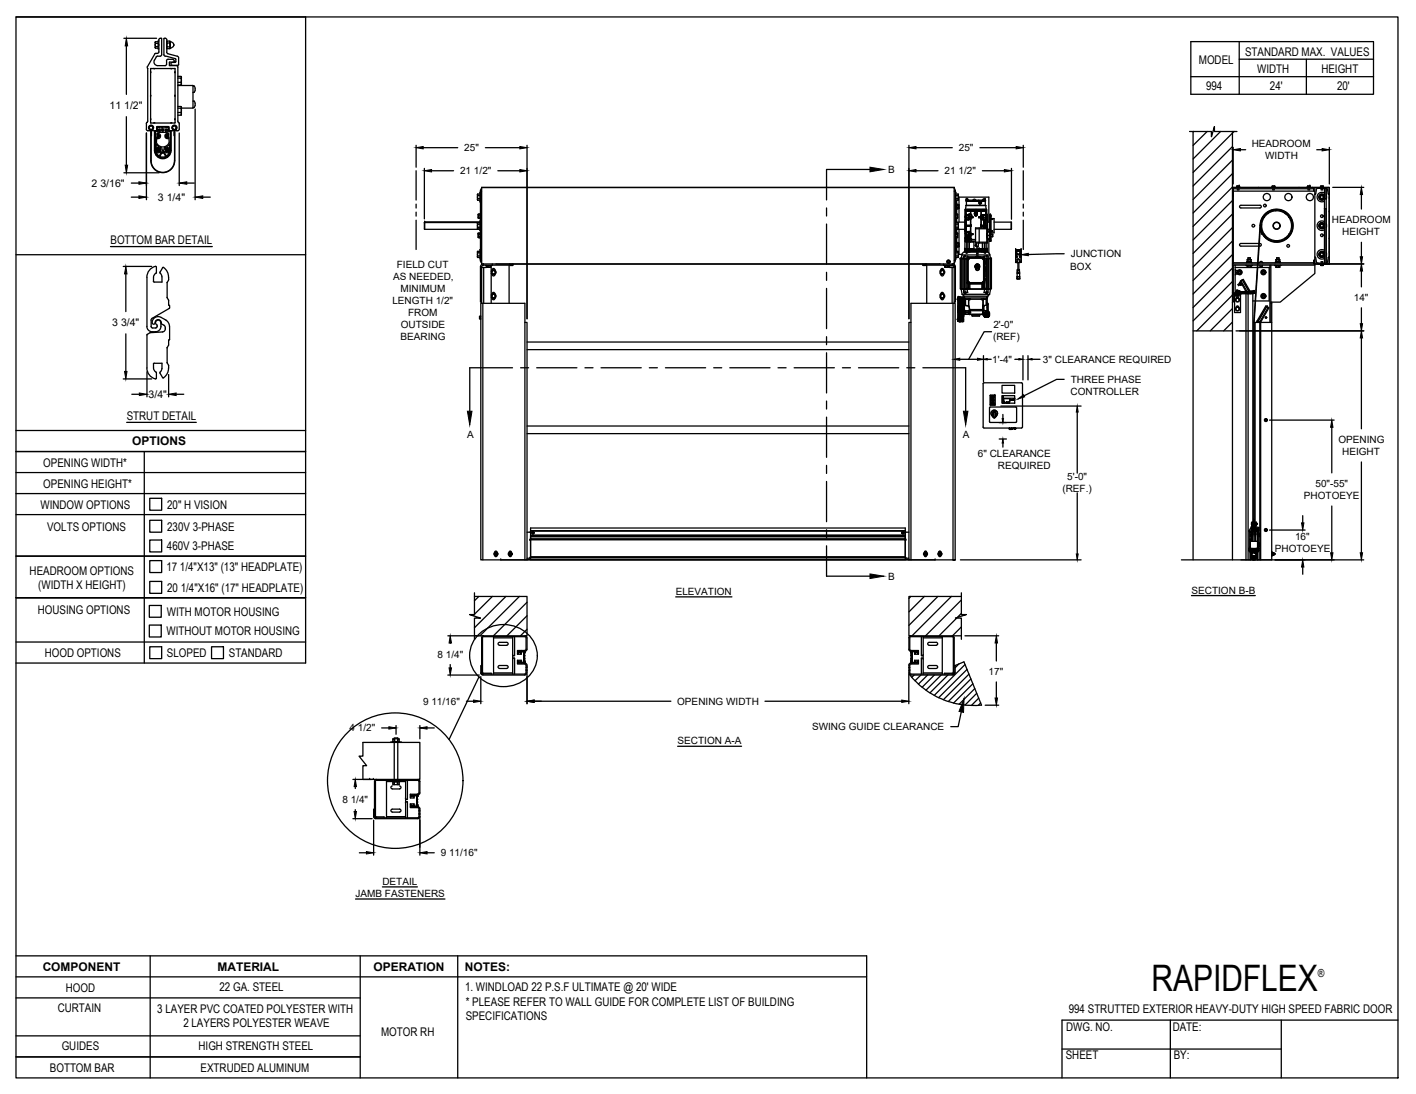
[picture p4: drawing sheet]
<svg xmlns="http://www.w3.org/2000/svg" width="279mm" height="216mm" viewBox="0 0 279 216" stroke-linecap="round" stroke-linejoin="round" font-family="sans-serif">
<defs><g id="words">
<text font-size="7.2" x="227.2" y="195.6">RAPIDFLEX</text>
<g font-size="2.4">
<text x="245.7" y="11.1">STANDARD MAX. VALUES</text>
<text x="236.6" y="12.7">MODEL</text>
<text x="238" y="17.8">994</text>
<text x="248.1" y="14.4">WIDTH</text>
<text x="250.6" y="17.8">24'</text>
<text x="260.7" y="14.4">HEIGHT</text>
<text x="263.8" y="17.8">20'</text>
<text x="21.8" y="48.2">BOTTOM BAR DETAIL</text>
<text x="25" y="82.8">STRUT DETAIL</text>
<text x="26.1" y="87.8">OPTIONS</text>
<text x="8.5" y="92.1">OPENING WIDTH*</text>
<text x="8" y="100.4">WINDOW OPTIONS</text>
<text x="8.5" y="96.2">OPENING HEIGHT*</text>
<text x="33" y="100.4">20&quot; H VISION</text>
<text x="9.3" y="104.7">VOLTS OPTIONS</text>
<text x="33" y="104.8">230V 3-PHASE</text>
<text x="5.8" y="113.4">HEADROOM OPTIONS</text>
<text x="32.8" y="112.7">17 1/4&quot;X13&quot; (13&quot; HEADPLATE)</text>
<text x="32.9" y="108.6">460V 3-PHASE</text>
<text x="7.5" y="116.3">(WIDTH X HEIGHT)</text>
<text x="33" y="116.8">20 1/4&quot;X16&quot; (17&quot; HEADPLATE)</text>
<text x="7.5" y="121.1">HOUSING OPTIONS</text>
<text x="32.9" y="125.4">WITHOUT MOTOR HOUSING</text>
<text x="32.9" y="121.5">WITH MOTOR HOUSING</text>
<text x="8.8" y="129.7">HOOD OPTIONS</text>
<text x="32.9" y="129.7">SLOPED</text>
<text x="45.1" y="129.7">STANDARD</text>
<text x="8.4" y="191.7">COMPONENT</text>
<text x="42.9" y="191.6">MATERIAL</text>
<text x="73.7" y="191.7">OPERATION</text>
<text x="91.7" y="191.7">NOTES:</text>
<text x="13" y="195.7">HOOD</text>
<text x="43.3" y="195.6">22 GA. STEEL</text>
<text x="91.8" y="195.6">1. WINDLOAD 22 P.S.F ULTIMATE @ 20' WIDE</text>
<text x="11.4" y="199.7">CURTAIN</text>
<text x="31" y="199.9">3 LAYER PVC COATED POLYESTER WITH</text>
<text x="36.2" y="202.7">2 LAYERS POLYESTER WEAVE</text>
<text x="91.9" y="201.3">SPECIFICATIONS</text>
<text x="91.9" y="198.4">* PLEASE REFER TO WALL GUIDE FOR COMPLETE LIST OF BUILDING</text>
<text x="210.4" y="203.6">DWG. NO.</text>
<text x="210.9" y="199.9">994 STRUTTED EXTERIOR HEAVY-DUTY HIGH SPEED FABRIC DOOR</text>
<text x="231.4" y="203.4">DATE:</text>
<text x="12.2" y="207.3">GUIDES</text>
<text x="39.2" y="207.2">HIGH STRENGTH STEEL</text>
<text x="75.2" y="204.5">MOTOR RH</text>
<text x="210.3" y="209.1">SHEET</text>
<text x="231.6" y="209">BY:</text>
<text x="9.8" y="211.5">BOTTOM BAR</text>
<text x="39.6" y="211.6">EXTRUDED ALUMINUM</text>
</g>
<text font-size="2.2" x="260.1" y="192.7">®</text>
<g font-size="2.1">
<text x="21.6" y="21.6">11 1/2&quot;</text>
<text x="18.1" y="36.9">2 3/16&quot;</text>
<text x="31.2" y="39.6">3 1/4&quot;</text>
<text x="22.1" y="64.4">3 3/4&quot;</text>
<text x="29.3" y="78.5">3/4&quot;</text>
</g>
<g font-size="2">
<text x="91.6" y="29.8">25&quot;</text>
<text x="189.2" y="29.8">25&quot;</text>
<text x="247" y="29.1">HEADROOM</text>
<text x="90.8" y="34.4">21 1/2&quot;</text>
<text x="175.3" y="34.2">B</text>
<text x="186.4" y="34.4">21 1/2&quot;</text>
<text x="249.6" y="31.5">WIDTH</text>
<text x="262.8" y="44">HEADROOM</text>
<text x="264.8" y="46.4">HEIGHT</text>
<text x="78.3" y="52.8">FIELD CUT</text>
<text x="211.2" y="53.2">BOX</text>
<text x="211.3" y="50.8">JUNCTION</text>
<text x="77.4" y="59.9">LENGTH 1/2&quot;</text>
<text x="77.6" y="55.2">AS NEEDED,</text>
<text x="79" y="57.6">MINIMUM</text>
<text x="267.1" y="59.4">14&quot;</text>
<text x="79.1" y="64.7">OUTSIDE</text>
<text x="80.5" y="62.3">FROM</text>
<text x="196" y="64.8">2'-0&quot;</text>
<text x="79" y="67.1">BEARING</text>
<text x="195.8" y="71.6">1'-4&quot;</text>
<text x="195.9" y="67.2">(REF)</text>
<text x="205.8" y="71.7">3&quot; CLEARANCE REQUIRED</text>
<text x="211.2" y="78">CONTROLLER</text>
<text x="211.3" y="75.6">THREE PHASE</text>
<text x="92.2" y="86.5">A</text>
<text x="190" y="86.5">A</text>
<text x="264.1" y="87.4">OPENING</text>
<text x="264.8" y="89.8">HEIGHT</text>
<text x="192.9" y="90.1">6&quot; CLEARANCE</text>
<text x="196.9" y="92.5">REQUIRED</text>
<text x="210.6" y="94.6">5'-0&quot;</text>
<text x="209.6" y="97">(REF.)</text>
<text x="257.3" y="98.5">PHOTOEYE</text>
<text x="259.6" y="96.1">50&quot;-55&quot;</text>
<text x="255.5" y="106.6">16&quot;</text>
<text x="251.5" y="109">PHOTOEYE</text>
<text x="133.3" y="117.4">ELEVATION</text>
<text x="175.3" y="114.5">B</text>
<text x="235.1" y="117.1">SECTION B-B</text>
<text x="86.3" y="129.8">8 1/4&quot;</text>
<text x="195.1" y="133.2">17&quot;</text>
<text x="83.5" y="139.1">9 11/16&quot;</text>
<text x="133.6" y="139.1">OPENING WIDTH</text>
<text x="69" y="144.4">4 1/2&quot;</text>
<text x="133.7" y="146.9">SECTION A-A</text>
<text x="160.2" y="144.1">SWING GUIDE CLEARANCE</text>
<text x="67.6" y="158.4">8 1/4&quot;</text>
<text x="87" y="169">9 11/16&quot;</text>
<text x="70.1" y="177">JAMB FASTENERS</text>
<text x="75.5" y="174.6">DETAIL</text>
</g>
</g></defs>
<!-- layer: ANNOTATIONS -->
<g fill="none" stroke="#000" stroke-width=".25">
<path d="M24.4 7.6h6.5M24.9 9.1v9.5M24.4 34.1h7M24.9 23v9.6M25.9 36.1h1.5M25.9 38.9h1.5M28.9 26.2v13.2M35.4 26.2v10.4M36.9 36.1h1.4M38.5 21.5v17.9M40 38.9h1.5M82.1 28.7v4.3"/>
<path d="M83.5 29.1h6.8M83.7 33.2v10M85.2 33.7h4.3M95.8 29.1h6.8M98.2 33.7h4.4M104 28.7v34.2M179.3 28.7v34.2M180.7 29.1h7.2M180.7 33.7h4.4M193.4 29.1h7.1M193.8 33.7h4.4M199.6 33.2v10.1"/>
<path d="M201.9 28.7v4.3M243.3 29.1v7.2M244.8 29.5h1M259.8 29.5h1.1M262.3 29.1v7.2M263 37h6.1M268.6 38.4v2.9M24.3 52.6h5.6M24.8 54.1v7.4M210 50.1l-7.1 .1M260.1 52.1h9M268.6 47.8v2.9"/>
<path d="M268.6 53.5v3.1M24.3 74.8h5.6M24.8 65.9v7.4M26 77.8h1.5M29 73.4v4.9M33.3 73.9v4.4M34.8 77.8h1.5M189.4 70.9h3.5M194.1 70.2v5.1M194.8 70.9h.8M195.6 65.5h-1.4l-3.1 5.4M200.2 70.9h.8"/>
<path d="M201.8 70.2v4.8M202.8 70.2v4.8M203.6 70.9h1.6M210 74.9h-1.5l-6.4 3.2M243.9 65.3h25.2M268.6 60.7v3.2M268.6 66.7v17.9M197.2 86.6h1.4M197.2 83.4h1.4M197.5 80.1h15.8M197.9 81.8v.8M197.9 87.4v.8"/>
<path d="M212.6 81.3v12.1M212.6 97.3v12M250.5 82.9h12.7M262.8 84.3v9M262.8 99.9v9.2M268.6 91.2v17.9M133.3 117.8h11.1M189.5 110.5h23.8M235.1 117.5h12.6M244.9 110.5h24.2M250.5 104.6h7M257 101.8v1.4"/>
<path d="M257 111.9v1.4M88.4 125.5h6M88.4 133.2h6.2M88.8 126.9v.1M88.8 131.1v.7M92 138.4h1.5M94.9 133.5v5.4M104 133.1v5.8M105.4 138.4h27M150.9 138.4h27M179.3 133.1v5.8M190.4 125.5h6.7"/>
<path d="M194.4 139.2h2.7M196.6 126.9v3.6M196.6 134.6v3.2M69.6 153.8h3.7M70.1 155.2v.4M70.1 159.8v.3M75.3 143.7h1.4M78.1 143.2v1.7M82.8 143.2v2.6M84.3 143.7h1.4M133.7 147.3h12.6M189.7 140.5l-.6 2.9h-1.5"/>
<path d="M69.6 161.6h3.8M70.1 177.4h17.7M70.9 168.3h1.4M73.7 161.9v6.9M75.5 175h6.9M82.8 161.2v7.6M84.3 168.3h1.4"/>
</g>
<!-- layer: MOTOR RH -->
<g fill="none" stroke="#000" stroke-width=".25">
<path d="M94.3 38.3v1.2M94.3 38.6h.4M94.3 39.2h.4M94.7 38.3l-.5 .1v1.1h.5M94.8 38h-.1v1.8h.1M95 37.2l-.2 .5M95 37h93.3v15.1h-93.3zM95 37.7h-.2v13.7h.2M188.3 37.2l.2 .5M188.3 37.7h.2v13.7h-.2M188.5 38h.1v1.8h-.1M188.6 38.3h.5v.6"/>
<path d="M188.6 39.2l.5 .1v.2h-.5M188.6 38.6h.5M188.8 39.5v2.7M189.1 38.3v1.2M189.1 38.9v.3M189.1 38.9h6v4.9M189.2 38.9v4.9M190.6 39.5h.1M190.6 39.5h.2M190.6 39.7h.1M190.6 39.7h.2M190.6 39.5v.2"/>
<path d="M190.7 39.3h.1M190.7 39.3h.2M190.7 39.3h.2v.2M190.7 39.3v.2M190.7 39.7h.1M190.9 39.5v.2M190.9 39.7h-.1M190.9 39.3h.1M190.9 39.7h.1M190.9 39.7h3.5h-3.7v.8M191.1 39.5h-.2v.2M191.1 39.5v.2"/>
<path d="M191.2 39.5h.8v.1M192 39.7h-1.1M192 39.6v.1M192 39.6h1.1M192 39.5h1.1M192.5 39.5a.29 .29 0 0 0-.2-.2 .29 .29 0 0 0-.3 .2M193.1 39.7h.8M193.1 39.6v.1M193.4 39.9l-.1 .2 .2 .1M193.5 39.9a.2 .2 0 0 0-.3 .1 .2 .2 0 0 0 .3 .2M193.5 39.9l-.2-.1a.21 .21 0 0 0-.2 .3 .21 .21 0 0 0 .3 .2M193.8 39.7h.1"/>
<path d="M193.9 39.7h-.1M194 39.5h-.9v.1M194 39.5h.1M194 39.5h.2M194 39.5v.2M194.2 39.3v.2M194.2 39.3h.2M194.2 39.3h.1M194.2 39.7h.1M194.2 39.7h-.4M194.2 39.5v.2M194.3 39.5h.2v.2h-.2"/>
<path d="M194.4 39.7h-.2M194.4 39.3h.1M194.4 39.3v.2M194.4 39.7v.8M234.7 26h4.3v1l.6-2v1h4.5M235.4 26v84.5M235.5 26h-.1M238.2 26l-2.8 2.7M240.8 26l-5.4 5.4M243.2 26v84.5M243.2 28.9l-7.8 7.8M243.2 31.6l-7.8 7.8"/>
<path d="M243.2 34.3l-7.8 7.7M243.2 36.9l-7.8 7.8M243.2 39.6l-7.8 7.7M243.3 37l.1 1.7M243.3 37h.1M243.4 37h18.9M243.4 37.7h16M243.4 37v15.1M243.4 37.3h15.8M243.5 26l-8.1 8M244 37h.6M244.1 36.7h-.1"/>
<path d="M244.1 36.7h.4M244.1 36.7l-.1 .2M244.2 36.7v.2M244.2 37.3v.2h.3v-.2M244.4 36.7v.2M244.5 36.7h.1M244.5 36.7l.1 .2M248.3 37h.1M251 37h.6M251 36.9l.1-.2v.2M251 36.7h.5M251 37h.1"/>
<path d="M251.1 36.7h.4v.2M251.1 37.3v.2h.3v-.2M251.4 36.7v.2M256.3 37h.1M257.9 37h.7M258 36.9v-.2l.1 .2M258.1 37.3v.2h.3v-.2M258.1 36.7h.3v.2M258.5 36.7h.1M258.5 36.7v.2M258.5 36.7h-.1M258.5 36.7h-.5"/>
<path d="M259 37h.1M259.2 37v.7M259.4 37v15.1M259.4 38.4h.1M259.6 38.3h-.1M259.8 37.4l-.2 .9M260.2 38.9l.2 .5M260.2 38.9h.1M260.5 39.4l.5 .1M260.5 37h.7M260.6 38.4l-.4 .4M260.6 36.9v-.2l.1 .2"/>
<path d="M260.6 36.7h.5M260.6 38.3l.6 .1 .1 .3a.54 .54 0 0 0-.8-.3 .54 .54 0 0 0 0 .9 .54 .54 0 0 0 .8-.2 .57 .57 0 0 1-.9 .2 .57 .57 0 0 1 .2-.9zM260.6 38.3l.6 .1M260.7 37.2v.3h.3v-.3M260.7 36.7h.3v.2M261 36.7h.1v.2M261.2 38.4l.1 .2M261.3 38.1a.94 .94 0 0 0-1.4 .8 .94 .94 0 0 0 1.4 .8M261.3 39.2l-.2 .2M261.4 39.2h-.1M261.4 39.2h.3M261.4 37.2l-.1 14.7"/>
<path d="M261.7 39.2h.1M261.7 37.2v2M261.7 38.5v.8M261.7 37.1l.2 .3 .2 .9M261.7 37.2l-1.7-.1-.3 .3M261.7 37.2v14.7M262.1 38.3h.1M262.2 38.4h.1M262.2 37l.1 15.1h-19.1M262.3 37v15.1h-2.9M262.3 39v.1M83.8 43.8h.1"/>
<path d="M83.8 43.8v1.5M83.8 45.3h10.9M83.8 43.8h10.9M83.8 43.8l-.1 .1M83.8 43.9h10.9M83.8 43.9v1.4M83.8 43.9l-.1 .1M94.3 49.9v.6M94.3 43.9v1.3M94.3 49.6v1.2M94.4 46.1h.1M94.4 42.5v.4"/>
<path d="M94.4 46.7v.2h.3M94.4 46v.9M94.4 42.2v.9M94.4 46.3h.3M94.7 44.9h-.4l-.1 .1 .1 .2h.4M94.7 44.2h-.4v.7M94.7 43.9h-.4v.3M94.7 50.5h-.4l-.1 .1 .1 .2h.4M94.7 49.6l-.5 .1 .1 .2h.4M94.7 46l-.3 .1M94.7 42.9l-.3 .1 .3 .1M94.7 42.2l-.3 .2 .3 .1"/>
<path d="M94.7 46.1l-.3 .1v.5h.3M94.7 46h.1M94.8 51.4l.2 .5M94.8 49.3h-.1v1.8h.1M94.8 43.6h-.1v1.9h.1M94.8 45.9v1.1M94.8 42.2v1M95 52.7h-.2v6.9h.2M95 52.7v7.2M95.3 59.9v50.6M95.4 52.3l-.4 .4M95.4 52.3v-.2a.58 .58 0 0 0-.6 .6"/>
<path d="M95.4 52.3h5.1M95.4 52.8v7.1M95.9 52.3h1.1M96 52.4v.4h-1M96.1 52.4v.3h.7v-.3M96.1 52.7h.1M96.5 52.4v.3M96.8 52.7h-.7M96.9 58.3a.5 .5 0 0 1 .8-.3 .5 .5 0 0 1 0 .8 .5 .5 0 0 1-.8-.2M96.9 53.6a.5 .5 0 0 1 .8-.3 .5 .5 0 0 1 0 .8 .5 .5 0 0 1-.8-.2M96.9 52.4v7.5M97.1 58.3v.3"/>
<path d="M97.1 58.3a.35 .35 0 0 1 .5-.1 .35 .35 0 0 1 0 .5 .35 .35 0 0 1-.5-.1M97.1 53.6a.35 .35 0 0 1 .5-.1 .35 .35 0 0 1 0 .5 .35 .35 0 0 1-.5-.1M97.1 53.6v.3M97.1 58.3a.38 .38 0 0 1 .6-.2 .38 .38 0 0 1 0 .6 .38 .38 0 0 1-.6-.1M97.1 58.3l-.1 .1 .1 .2M97.1 53.6a.38 .38 0 0 1 .6-.2 .38 .38 0 0 1 0 .6 .38 .38 0 0 1-.6-.1M97.1 53.6l-.1 .1 .1 .2M97.1 53.2l.3-.2 .2 .2M97.1 58.9l.3 .3 .2-.3M97.1 54.2l.3 .3 .2-.3M97.1 53.3h.1M97.2 52.1v.2"/>
<path d="M97.6 58l-.2-.3-.3 .1v.2M97.7 53.3h.1M97.7 54.2h.1M97.7 58h.1M97.7 58.9h.1M97.9 52.1h87.6M100.5 52.1v7.8M100.6 52.1h.6M100.7 52.4h.1M100.7 52.2v.2h.2M100.9 52.2l.1 .2 .2-.2M101.2 52.4h.1"/>
<path d="M101.2 52.4h-.5M182.1 52.1h.6M182.2 52.4h.1M182.2 52.2v.2h.2M182.4 52.2l.1 .2 .1-.2M182.6 52.4h.1M182.6 52.4h-.4M182.9 52.3h5v-.2a.55 .55 0 0 1 .6 .6M182.9 52.1v7.8M185.4 58.3a.5 .5 0 0 1 .8-.3 .5 .5 0 0 1 0 .8 .5 .5 0 0 1-.8-.2M185.4 53.5a.5 .5 0 0 1 .8-.2 .5 .5 0 0 1 0 .8 .5 .5 0 0 1-.8-.2M185.6 58.3a.35 .35 0 0 1 .5-.1 .35 .35 0 0 1 0 .5 .35 .35 0 0 1-.5-.1"/>
<path d="M185.6 58.3v.3M185.6 58.3a.37 .37 0 0 1 .4-.2 .37 .37 0 0 1 .3 .3v.1a.35 .35 0 0 1-.3 .3 .35 .35 0 0 1-.4-.2M185.6 58.3l-.1 .1 .1 .2M185.7 53.2l.2-.2 .3 .2M185.7 54.2l.2 .3 .3-.3M185.7 58.9l.2 .3 .3-.3M185.7 53.3h.1M186.2 52.1v.2M186.2 58l-.3-.3-.2 .1v.2M186.2 53.3h.1M186.2 54.2h.1M186.2 58h.1"/>
<path d="M186.2 58.9h.1M186.2 52.4h2.1M186.4 52.3v.1M186.4 52.4v.3h.1M186.5 52.4v.3h.4M186.5 52.7h.1M186.9 52.4l.1 .3h.2v-.3M187.2 52.7h.1M187.2 52.7h-.7M187.2 52.7h1.1M187.4 52.3l-.1 .5h1M187.9 52.8v7.1"/>
<path d="M187.9 52.3l.4 .4M188 59.9v50.6h.5h-9.2v-46.9h.4M188.2 52.3l.1 .2M188.3 52.7h.2v6.9h-.2M188.3 52.6v7.3M188.3 52.6h.1M188.5 46h.1M188.5 43.6h.1v1.9h-.1M188.5 49.3h.1v1.8h-.1M188.5 45.9h.1v1.1h-.1M188.5 42.2h.1v1h-.1M188.5 51.4l-.2 .5"/>
<path d="M188.6 50.5l.5 .1v.2h-.5M188.6 49.6l.5 .1v.2h-.5M188.6 43.9l.5 .1v1.1l-.5 .1M188.6 46l.4 .1M188.6 46.7l.4 .1-.1 .1h-.3M188.6 46.1l.4 .1-.1 .5M188.6 42.2l.4 .1-.1 .2h-.3M188.6 45.3h1.8M188.6 43.8h1.8M188.6 42.9h.3M188.6 46.3h.3M188.6 44.2h.5"/>
<path d="M188.6 44.9h.5M188.8 40.3v1M188.8 47.8v1M188.8 43.1v.7M188.8 45.3v.7M188.8 46.9v2.7M188.8 48.1l.4 .1-.1 .3h-.3M188.8 47.9h.3v.2M188.8 40.4l.4 .1M188.8 41h.3M188.9 59.1h.1M188.9 42.5l.1 .5-.4 .1"/>
<path d="M188.9 46l.1 .1M188.9 46.1h.1M188.9 42.2v.9M189 46.1h.1M189 46.1l-.1 .8M189 58.8l-.1 .1M189 58.8v.5l-.1-.2M189 58.8l-.1 .3M189 58.8v2.2M189 58.8h.1M189 58.7l.1 4.7M189 58.7h.1"/>
<path d="M189.1 58.7a.55 .55 0 0 1 .8 .4M189.1 49.9v.3M189.1 49.6v1.2M189.1 43.9v1.3M189.1 58.7v4.6M189.1 58.7h.1M189.1 58.7v4.7M189.1 58.7h-.1M189.1 58.7a.52 .52 0 0 1 .7 .2M189.1 50.2v.3M189.1 58.7a.51 .51 0 0 1 .7 .3M189.1 50.2h.7"/>
<path d="M189.1 59.4h.2l-.2 .1M189.1 48.5l.1 .1M189.1 40.6l.1 .5-.4 .1M189.1 58.9h.2M189.1 47.9l.1 .8M189.1 40.4h.1M189.2 59.3l.1 .1M189.2 59.1h.1M189.2 59.8h.1M189.2 59.1v.2M189.2 59.8v.3M189.2 59.7v.2"/>
<path d="M189.2 59.1v.1M189.2 48.6l-.4 .1M189.2 40.5l-.4 .1M189.2 40.4l-.1 .8M189.2 48.7h-.1M189.2 59.3v.1M189.2 45.3v4.9M189.2 58.9h.1M189.3 58.9v.1M189.3 59.4l-.2 .2M189.3 58.9h.1M189.3 59.2l-.1 .1"/>
<path d="M189.3 59.2h.1M189.3 59h.1M189.3 59.5h.1M189.3 59.1h.2M189.3 59.2h.2M189.3 58.9h.2M189.3 59l-.1 .1M189.3 59.1h.1M189.3 59.6l-.1 .2M189.3 59.5h.2M189.3 59.7l.2 .1zM189.4 58.7l-.3 .1"/>
<path d="M189.4 58.7h.1M189.4 59.7v.4M189.4 58.6h.6M189.4 59.7l-.1 .1M189.5 59.9v1.4M189.5 59.2l-.1-.4-.1 4.4M189.5 59l.2 .1M189.5 59.1h.1M189.5 59.6l.2 .2M189.5 59.7l.2 .1M189.5 59.2v.6h-.2M189.5 51.1h.1"/>
<path d="M189.5 51.1h.2h-.2M189.5 51.1v5.9h.8M189.5 51.1h.8M189.5 58.9h.1M189.5 59.5h.1M189.5 59.5h.2M189.5 59.1v.1M189.5 58.9v.1M189.5 59.4v.2M189.5 59.7v.4M189.5 59.1h.2M189.5 59.2l.2 .1"/>
<path d="M189.5 58.9h.2M189.5 59.2v.1M189.5 59.1v.2M189.6 59.4l-.1 .1M189.6 58.9h-.1M189.6 59.4h.1M189.6 58.9h.1M189.6 58.9v.1M189.6 59.4v.2h.1M189.6 58.9l-.3-.2-.2 .2h.2M189.6 51.1v5.9M189.7 59.1v.1"/>
<path d="M189.7 57.1h.6M189.7 59.7h.1M189.7 57.1l.1 1M189.7 59.3v.1M189.7 59.3l-.2 .1M189.7 58.8l.2 .2v.6M189.7 50.9h.4M189.7 50.9v6.2M189.7 59.1v.2M189.7 59.8v.3M189.7 58.8v4.5M189.7 59.6v.3"/>
<path d="M189.8 58.9v4.3M189.8 51.1h.1M189.8 51.1h-.3h.4M189.8 59h.1M189.8 59l.1 .1M189.8 58.9l.1 .2M189.8 58.1h5.5M189.8 58.9l.3 .1M189.8 58.1l.4 .3M189.9 59.6h.1M189.9 59.1h.1M189.9 59.1v4"/>
<path d="M189.9 59v4M189.9 59.9l-.1-.4 .1 .4M189.9 59.1h.2v3.9h-.2M189.9 59.1l.1 1.9M189.9 59.1l.1 1.5M190 58.6v2.9M190 58.6l.1 .1v.4M190 51.1v5.9M190.1 57.1h.7l.1 .6h-.8zM190.1 59.7h.1M190.2 59.7v.5M190.2 58.4h4.7"/>
<path d="M190.2 58.4v.2h4.7v-.2M190.2 57.7h.4M190.2 57.8h.1M190.3 57.8v.1h.2v-.1M190.3 57.8h.3M190.3 49.7h.3M190.3 50.5v-.1h.2v.1M190.3 51v6.1M190.3 49.7l-.5 .6M190.3 49.2h.1M190.3 58.6v1.3M190.3 49.4l.1 .1"/>
<path d="M190.3 49.4h2.4M190.3 49.4v.1M190.4 49.5h.1M190.4 49.5v.1M190.4 57.8v.1M190.4 49.5h2.3M190.4 50.5v.5M190.4 59.1h.6M190.4 43.5v2.1M190.4 45.6h.1M190.4 46.1h.1M190.4 42.9h.1"/>
<path d="M190.4 47.1h.1M190.4 47.6h.1M190.4 49.1v-7.7h4.3v7.7M190.4 57.1v.6M190.4 51.1v5.9M190.4 49.2l.1 .2h1.3l.1-.2M190.4 49.3h.1M190.4 49.2h.1M190.5 49.2h.1M190.5 49.5v.1M190.5 49.2h.6M190.5 41.3l.1-.8h3.8l.2 .8"/>
<path d="M190.5 49.5h.1M190.5 49.2h-.2M190.5 41.3h4.1M190.5 49.1v.2M190.5 41.3h.1M190.5 49.3h.1M190.5 57.1h4.1M190.5 49.5l1.5 .1M190.5 49.3h1.3M190.5 51v.1M190.5 57v.1M190.5 59v1.3"/>
<path d="M190.5 47v.4M190.5 57.8v.1M190.5 41.7l.1 5.3M190.5 47.5h.1M190.5 47.5l.1 .1M190.5 41.7v1.6M190.5 45.8l.1 1M190.5 42.5l.7 .1M190.5 59h.5M190.6 57.8h.1M190.6 41.6h.1M190.6 47.6v.1h-.2"/>
<path d="M190.6 42.7v.4zM190.6 47.5h.1M190.6 47.5v.1M190.6 47h.1M190.6 46v.4zM190.6 47.5h-.1M190.6 46.8v.2M190.6 46.7h-.1M190.6 46.7h.1M190.6 42.4h-.1M190.6 46.8v.1M190.6 46.8h.1"/>
<path d="M190.6 47.7l.2 .1M190.6 46.2h.5M190.6 42.4h.7M190.6 46.6h.5M190.6 42.9h.5M190.6 45.9h.5M190.6 43.2h.5M190.6 42.4h.5M190.6 40.6h3.9M190.6 41.6h.2M190.6 41.6l-.1 .1M190.6 41.7h.1"/>
<path d="M190.6 47.6h.1M190.6 44.6v1.2l.6 .2M190.6 47.7h.1M190.6 47.7h.2M190.6 44.5h.1M190.6 45.7l.6 .1 .1 .5M190.6 42.4h.7h-.2M190.6 42.4h.1M190.6 46.7v.1M190.6 46.8h.4M190.6 41.7v.7M190.6 41.7h.9"/>
<path d="M190.6 43.4h.1M190.6 49.7l.1 .3 .6-.3M190.6 44.5l.8 .1h-.8M190.6 44.6h.1M190.6 41.4v.2M190.6 49.6v.3M190.7 44.5h-.1M190.7 43.4h-.1M190.7 44.6h.8M190.7 44.5h.9h-.2M190.7 44.6h-.1M190.7 44.6h.1"/>
<path d="M190.7 45.7h.1M190.7 43.4h.1M190.7 44.5h.1M190.7 43.4v1.1M190.7 44.6v1.1M190.7 45.7h.4M190.7 44.5h.8M190.7 47.6h.1M190.7 56.9h.1M190.8 55.8l.2 .2M190.8 49.6h-.5v.1M190.8 49.5h.1"/>
<path d="M190.8 47.7h.1M190.8 51.2l-.4-.1v5.9h.3M190.8 49.1l-.5 .1M190.8 47.7v1.5M190.8 55.9v1.1M190.8 49.1h.6M190.8 47.6a.37 .37 0 0 1-.2-.6 .37 .37 0 0 1 .6 .1 .37 .37 0 0 1-.3 .5M190.8 41.3v.3h1.5h-1.7M190.8 47.6h.1M190.8 46.8l-.2 .1M190.8 47.7h.4M190.8 51v4.8"/>
<path d="M190.8 49.6v.3M190.9 55.5h.1v.2zM190.9 50.8v-.3h-.8v.5h.7M190.9 51.2v4.3M190.9 50.8h3.2l.1 .1v5l-3.2 .1-.1-.1zM190.9 55.5l.4 .3M191 46.8h.1M191 41.3v.1M191 46.8l.4 .3M191 49.3h.1M191 50.7l-.2 .3M191 59l.1 .1"/>
<path d="M191 41.6h.1M191 59.1h.5M191 51.1v.1h-.1M191 51.1l-.1 .1M191 55.7l.1 .1M191 50.8h3.1M191 56h3.1M191 41.6h.2M191 49.3h.8M191 49.3h.2M191.1 49.3h.1M191.1 49.3h-.1"/>
<path d="M191.1 49.3h.3M191.1 41.6h.1M191.1 47.6h.1M191.1 49.3h-.6M191.1 49.2h-.8v.2M191.1 49.1v.2M191.1 49.1h-.1M191.1 43.1v.1l-.5 .1v1.3M191.1 45.9h.1v.6h-.1M191.1 46.5v.1h-.6M191.1 43.1v-.5h.1v.6h-.1M191.1 46.5h.1"/>
<path d="M191.1 46v.5M191.1 43.1h.1M191.1 49.5h.1M191.1 56v1M191.1 45.7l.2 .1M191.1 59.1v1.3l-.6-.1M191.1 46.7h-.5h.5M191.1 42.4h.1M191.1 45.7l-.5 .1M191.1 42.4l.2 .1v.7l-.7 .1M191.1 43.4h-.5M191.1 42.4l.2 .1v.3"/>
<path d="M191.1 46.7h-.5M191.1 43.3l-.4 .1M191.1 45.7v.1M191.1 59.1h.2M191.1 51l-.1 .1M191.1 55.8h.2v.1zM191.1 59.1v1.3M191.1 46.9l.3 .2M191.2 46.7h-.1M191.2 59.1h.1M191.2 49.3h.1M191.2 41.6h.1"/>
<path d="M191.2 41.4h-.1M191.2 47.7l.1 .1zM191.2 47l.1 .1M191.2 41.3v.1M191.2 49.3h-.1M191.2 56v1h-.4M191.2 47.8v1.3M191.2 56.9h.2M191.2 46.7v.1l-.1-.1M191.3 49.3h.1M191.3 47.6h.1M191.3 47.8h.1"/>
<path d="M191.3 47.3v.2h-.2M191.3 47.5h.1M191.3 50.9l-.4 .3 .1 4.3M191.3 50.8v.2h-.2M191.3 50.9h2.5l.3 .3M191.3 50.8l-.2 .2M191.3 47.5v-.2a.19 .19 0 0 1 .2-.2 .19 .19 0 0 1 .2 .2v.3h.8M191.3 47.5l-.5 .2h1.4v1.5M191.3 46.3v.3l-.2 .1M191.3 46.3h.1M191.3 46.1h.1M191.3 45.9v.2"/>
<path d="M191.3 45.8v.1M191.3 45.8h.1M191.3 43.3h.1M191.3 49.3h.2M191.3 50.8h2.5M191.3 55.9h2.5M191.3 43.3l-.2 .1M191.3 46.2h.1M191.3 42.8h.2M191.3 42.9h.1M191.3 43v.2M191.3 46.3v.2"/>
<path d="M191.3 46.2h.2M191.3 43.2v.1M191.3 46.5l-.1 .2M191.3 42.4h.4M191.3 46.3v.1M191.3 43h.1M191.3 46.6h.2M191.3 43.3h.2M191.3 42.9v.1M191.3 42.9l.1 .1M191.3 49.7h1.4M191.3 59.1h.1"/>
<path d="M191.3 42.4h.1M191.3 45.9h.1M191.3 43.2h.1M191.3 46.5v.1M191.3 46.5h.1M191.3 46.1h.2M191.3 49.5h.1M191.3 47.1h.1M191.4 49.3h.1M191.4 56v1h2.3v-1M191.4 46.1l.2 .1M191.4 47.1l-.1 .2"/>
<path d="M191.4 47.1h.1M191.4 42.4h.1M191.4 46.3h.1M191.4 46.1h.1M191.4 46.1l-.1 .1M191.4 47v.1M191.4 49.1h.1M191.4 49.7h-.1M191.4 49.7h1.3M191.4 49.6v.1M191.4 49.2h.2M191.4 44.6h.1"/>
<path d="M191.4 49.2h1.3M191.4 49.1v.2M191.5 49.3h-.1M191.5 47.7h.1M191.5 49.3h.1M191.5 59.1h.1M191.5 59.1h-.2M191.5 59h2.1M191.5 59v.1M191.5 47v.1M191.5 47.1h.1M191.5 46.2h.1"/>
<path d="M191.5 46.1h.1M191.5 42.8l-.2 .1M191.5 46.2l-.2 .1M191.5 41.7h.1M191.5 44.5h.1M191.5 44.6h.1M191.5 42.4h.1M191.5 42.3h.1M191.5 47h.1M191.5 42.3l-.2 .1M191.5 47l-.1 .1M191.5 43.3h.1"/>
<path d="M191.5 46.6h.1M191.5 46.3h.1M191.5 41.7v.6M191.5 43h.1M191.5 43.3v1.2M191.5 44.6v1.2h-.2M191.5 46.6v.4M191.5 46.2h.4M191.5 42.9h.4M191.5 42.8h.4M191.5 47.8h.7M191.5 47.8h-.2l-.1 1.5"/>
<path d="M191.5 43h-.2v.2M191.5 46.4l-.1-.1-.1 .2M191.5 43v.3M191.5 46.4v.2M191.5 43.3v2.5M191.5 46.5h.1M191.5 46.6v.4l.2 .3M191.5 42.3v.1M191.5 45.8v.3M191.5 46.3v.1M191.5 46.3v.3M191.6 44.5h.1"/>
<path d="M191.6 44.5h-.1M191.6 42.9l-.2 .1M191.6 46.3h-.2M191.6 42.3l-.1 .1M191.6 44.6h.1M191.6 49.2l-.1 .1M191.6 46.1h.4v.2h-.4M191.6 46.1l.3 .1M191.6 47.1h.1M191.6 46.3h-.1M191.6 49.2h.1M191.6 49.2h.3"/>
<path d="M191.7 47.5h.1M191.7 47.2l.8 .1M191.7 49.6h1M191.7 42.8h-.4M191.7 42.8h.1M191.7 41.6l.6 .1M191.8 41.7h-.3v.6l.2 .1v.4h.3v.2h-.4M191.8 49.3h.1M191.8 42.8h.1M191.8 49.2v.1M191.9 49.3l-.1 .1M191.9 49.1l-.1 .1"/>
<path d="M191.9 46.3h-.4M192 49.5h.7l-2.3 .1M192 43h-.4M192 46.1l-.1 .1M192 46.3h-.4M192 42.8h-.1M192.2 49.1h-1.1M192.3 41.6l.1 .3M192.3 41.6l.1 .1M192.3 42v.2l.1 .2M192.3 41.6h.1M192.3 41.9h.1"/>
<path d="M192.3 41.6v.3M192.4 42h.1M192.4 41.7h.1M192.4 42l-.1 .2 .1 .2M192.4 42.4v.1M192.4 42.4h.1M192.4 42.5l.1 .1 .2-.1M192.4 42.5h.1M192.4 42.5a.16 .16 0 0 0 .2 .2 .16 .16 0 0 0 .1-.2M192.4 52.8a.42 .42 0 0 1 .4-.5 .42 .42 0 0 1 .5 .5M192.4 52.7a.42 .42 0 0 1 .4-.4 .42 .42 0 0 1 .5 .4M192.4 52.6a.42 .42 0 0 1 .4-.4 .42 .42 0 0 1 .5 .4"/>
<path d="M192.4 52.6h.1M192.4 52.7h.1M192.5 41.3v.1M192.5 50.7h.9M192.5 50.7h.1M192.5 47.8h2.3M192.5 45.1h2.3M192.5 48.5h.1M192.5 53.1a.36 .36 0 0 1 .3-.5 .36 .36 0 0 1 .4 .5M192.5 52.9a.34 .34 0 0 1 .3-.4 .34 .34 0 0 1 .4 .4M192.5 52.2l.6-.1 .2 .4a.42 .42 0 0 0-.5-.4 .42 .42 0 0 0-.4 .4zM192.5 52.4l.3-.2 .4 .2"/>
<path d="M192.5 52.3l.3-.2 .4 .2M192.5 52.4l.3-.1 .4 .1M192.5 52.7l.4-.2 .3 .3M192.6 53.1l.2-.2 .3 .2M192.6 48.5h-.1h.1M192.6 48l.1 .6h.3l.1-.6M192.6 41.3v.1M192.7 42.5h.1M192.7 42.4h.1M192.7 42.4v.1M192.7 49.2h-.8M192.7 41.7h.1"/>
<path d="M192.7 42l.1 .2-.1 .2M192.7 41.9h.1M192.7 50.3h-2.9l-.1 .6M192.7 48.6v2M192.7 50h.3M192.8 41.7h.1M192.8 41.7l-.1 .2M192.8 41.6l-.1 .4M192.8 41.6l-.1 .1M193 49.2h.3M193 49.5h1.7M193 49.7h.8"/>
<path d="M193 48.6v2M193 49.2h.7M193 49.6h1.8M193 49.5h1.8M193 49.4h1.8M193 50.3h2.3M193 49.7h.7M193.2 42.9l-.1 .1M193.2 42.9l.3 .1M193.2 42.9h.4M193.2 42.8h.4M193.2 45v3"/>
<path d="M193.2 49.2h.1M193.2 49.2h.3M193.3 49.2h.1M193.3 49.3h1.4M193.3 52.8l-.1 .2M193.3 52.8a.41 .41 0 0 0-.5-.4 .41 .41 0 0 0-.3 .6M193.3 49.3h.1M193.3 49.2v.1M193.3 52.6h.1M193.3 52.7h.1M193.3 49.3l1.3 .1M193.3 41.7h.3v.8"/>
<path d="M193.4 41.6l1.1 .1M193.4 41.6l-.6 .1M193.4 50.7h.1M193.5 49.2h.2M193.5 49.2h.1M193.5 42.8h-.4v.2h.4M193.5 42.8h-.4M193.5 43h.1M193.5 42.8h.1M193.5 44.5h.1M193.5 49.2v.1M193.5 49.3h.1"/>
<path d="M193.5 42.9l.2 .1M193.5 44.6h.1M193.6 42.8h.1M193.6 43.3v1.3M193.6 41.7v.8h.2M193.6 44.6h.1M193.6 42.5v.3M193.6 41.7h.1M193.6 43v.3M193.6 44.6v.4M193.6 43h.1M193.6 44.5h.1"/>
<path d="M193.6 44.5h.8M193.6 44.6h-.1M193.6 42.9h.1M193.6 42.8l.2 .1M193.6 43h.2M193.6 44.6h.9M193.6 41.7h.9M193.6 59l.2 .1M193.6 59.1h.5M193.6 49.3h.1M193.7 49.3h-.1M193.7 49.3h.4"/>
<path d="M193.7 49.3h.1M193.7 44.6h-.2h.9M193.7 49.1h-.1M193.7 49.7h.1M193.7 49.6v.1M193.7 42.8h-.2M193.7 43h.1M193.7 42.8h.1M193.7 56.9h.2M193.7 49.1h.3M193.8 59.1h.2M193.8 49.1v.2"/>
<path d="M193.8 49.1l-.1 .2M193.8 49.3h.1M193.8 43h.1M193.8 42.8h.1M193.8 43.2h.1M193.8 42.6h.1M193.8 42.6v.2h-.2M193.8 43v.2M193.8 49.5h.1M193.8 49.3h-.1M193.8 59.1h.1M193.8 49.7l.4 .2a.15 .15 0 0 0 .2 .1 .16 .16 0 0 0 .1-.3"/>
<path d="M193.8 42.8h-.2M193.8 43.2v.1M193.8 43.3h-.2v1.2M193.8 42.9l-.1 .1M193.8 42.9h.1M193.8 43.3l.2 .1M193.8 42.5v.1M193.8 42.5h.1M193.8 51l.3 .2v4.3l-.3 .3M193.8 51h-2.5l-.3 .2v4.3l.3 .3h2.5M193.8 50.8l.2 .2h-.2M193.8 55.8v.1l.2-.1"/>
<path d="M193.8 42.8v.4l.2 .1M193.8 42.6v.2M193.8 43.3h.1M193.8 50.8v.2M193.8 48v1.1M193.9 41.3v.1M193.9 49.3h-.1M193.9 49.3h.1M193.9 49.1h.1M193.9 43.1h.1M193.9 41.6h.1M193.9 41.6h.2"/>
<path d="M193.9 49.3h.2M194 41.6h.1M194 59.1v1.2M194 41.4h.1M194 59.1h.1M194 51l.1 .1M194 49.5h.6M194 42.4l-.2 .1M194 49.3h.1M194 43.3l.4 .1M194 42.4h.1M194 42.4h.5"/>
<path d="M194 43.1v.1l.5 .1v1.3M194 43.1v-.5h-.1v.6h.1M194 44.9h.1M194 45h.1M194.1 44.8h.1M194.1 44.9h.1M194 56v1M194 42.9h.5M194 43.2h.5M194.1 49.3h-.1M194.1 50.7l.2 .3M194.1 49.3h.1"/>
<path d="M194.1 59.1h.1M194.1 59.1h-.1M194.1 41.6h.1M194.1 51.1v.1M194.1 55.7l-.3 .1M194.1 49.3l-.1-.2-.1 .2M194.1 49.2h.5M194.1 59v.1M194.1 49.2h.7v.5M194.1 59.1h.6M194.1 59h.6v1M194.1 41.3v.1"/>
<path d="M194.1 45h.1M194.1 55.5l-.3 .3-2.5 .1M194.1 51.2h.1M194.1 51.2v4.3M194.2 44h.1M194.2 43.8h.1M194.2 44.1h.1M194.2 44.1v.1M194.2 44.3h.1M194.2 43.9h.1zM194.2 43.5l.1-.1v.1zM194.2 44.4h.1"/>
<path d="M194.2 44.2v.1M194.2 43.6h.1M194.2 43.6v.1M194.2 43.7h.1M194.2 44.8h.1M194.2 44.9h.1M194.2 44.1l.1 .1-.1-.1M194.2 44.2h.1M194.2 44.4v.1M194.3 43.5h.1M194.2 51.2v4.3h-.1v.2l.1-.2M194.2 50.8v-.3h.8v.5h-.7"/>
<path d="M194.2 43.7v.1M194.2 44.3l.1-.1-.1 .1M194.2 43.9v.1M194.2 43.9h.1M194.2 44.4l.1 .1M194.3 51v4.8M194.3 44.4h.1M194.3 44.9h.1M194.3 44.7h.1M194.3 45h.1M194.3 49.6v.3M194.3 55.9v1.1"/>
<path d="M194.3 43.9h.1M194.3 44h.1M194.3 43.8h.1M194.3 44.1h.1M194.3 43.7h.1M194.3 41.6h-1.5h.6M194.3 43.9v.1M194.3 43.9l-.1 .1M194.3 44.1v.1M194.3 43.6v.1M194.3 43.6h.1M194.3 43.6h-.1l.1 .1"/>
<path d="M194.3 41.3v.3M194.3 41.6h.2M194.3 53.8v.8M194.3 55.8l-.2 .2M194.3 54.6h.1M194.3 53.8h.1M194.3 48v1.2l-1.3-.1M194.3 51.2l.4-.1v5.9M194.3 55.9v1.1h-.4v-1M194.3 49.1l.5 .1M194.4 44.9h.1M194.4 44.8h.1"/>
<path d="M194.3 52.6h.1M194.3 53.7h.1M194.3 51.4h.1M194.3 52.3h.1M194.3 54.9h.1M194.3 51.4v.9M194.3 52.6v1.1M194.3 54.9v.6M194.4 49.5h.2M194.4 49.6h.1M194.4 52.6v1.1M194.4 51.4v.9"/>
<path d="M194.4 49.5h.1M194.4 54.9l-.1 .6M194.4 56.9v.1h.3M194.4 44.5h.1M194.4 43.4h.1M194.4 44.6h.1M194.4 43.4v1.1M194.4 44.6v.4M194.5 44.5l-.8 .1h.8M194.5 44.6h.1M194.5 49.7h.3M194.5 41.4h.1"/>
<path d="M194.5 49.6v.3M194.5 43.3l-.5 .1M194.5 41.6v3.4M194.5 41.7l.1 .7M194.5 41.7h.1M194.5 43.4h.1M194.5 42.4h.1M194.5 41.7v.7h-.5M194.5 41.4v.2M194.5 42.4h-.6l-.1 .4M194.5 57.7h.4M194.5 57.8h.1"/>
<path d="M194.5 57.8h.3M194.5 42.7v.4zM194.6 42.4v.9M194.6 42.4h-.1M194.6 42.5l-.7 .1M194.6 57.8v.1h.2v-.1M194.6 59.1l-4.1-.1-.1 .1-.1 1M194.6 49.5h.1M194.6 59.1v1.1l.1-.2M194.6 57.8v.1M194.6 49.3h.1M194.6 50.5v-.1h.2v.1"/>
<path d="M194.6 51v.1M194.6 57v.1M194.6 41.3h-4.1M194.6 49.2v.2h-1.3v-.2M194.6 49.2h.1M194.6 49.1v.1M194.6 49.2v.1M194.7 51.1v5.9M194.7 46.7h.1M194.7 46.2h.1M194.7 57.1v.6h-.5l.1-.6h.7v.6h-.3M194.7 49.5h.1"/>
<path d="M194.7 49.5v.1M194.7 42.3h.1v3.9M194.7 46.8h.1M194.7 44.9h.1M194.7 42.4h.1M194.7 46.6h.1M194.7 46.5h.1M194.7 46.4h.1M194.7 46.3h.1M194.7 49.2h.1M194.7 46.2v.5M194.7 50.5v.5"/>
<path d="M194.8 49.4l-.1 .1M194.8 58.8v.1M194.8 58.8h.1M194.8 49.5h.1M194.8 60h.1M194.8 57.8v.1M194.8 49.7h.1M194.8 60h-.1M194.8 58.9h.1M194.8 49.7h-.3M194.8 49.2h.1M194.8 58.9v-.3v1.4"/>
<path d="M194.8 51.1h.8v5.9h-.5v-5.9v5.9h-.3M194.8 51v6.1M194.8 57.1h.7M194.8 43.4v.1M194.8 49.7l.5 .6M194.8 45h-2.3v3h2.3v-1.3M194.8 45.3h.4M194.8 43.8h.4M194.8 45.6h.1M194.8 46.5h.3zM194.8 43.5h.1M194.8 43.5v2.1"/>
<path d="M194.8 46.7h-.1M194.9 57.8h.1M194.9 60h.1M194.9 60v2.3h-.1M195 50.9h.4M195.1 47.2h.1M195.1 45.3v.5M195.1 47.2v2.7M195.2 45.8h-.4v1.4h.4M195.2 47.2h.1M195.2 45.8h.1M195.2 45.5h.3"/>
<path d="M195.2 42.7h.1M195.3 58.1l-.4 .3M195.3 50.3l.1 .6M195.3 42.5h.1M195.3 46.5h.1M195.3 46.9h.2h-.2M195.3 46h.2h-.2M195.3 47.2h.2h-.2M195.3 45.8h.2h-.2M195.3 47.3h.2h-.2M195.3 47.6h.2h-.2M195.3 47.6h.1"/>
<path d="M195.3 42.9h.1M195.3 42.8h.1M195.3 42.7h.1M195.3 42.7v.1M195.3 42.6h.1M195.3 42.6v.1M195.3 42.6l.1 .1M195.3 42.5v.1M195.3 46.7h.2M195.3 46.2h.2M195.3 47h.2M195.3 47.2h.2"/>
<path d="M195.3 45.8h.2M195.3 47.5h.2M195.3 45.4h.2M195.4 42.9l-.1 .1M195.4 42.9h.1M195.4 42.8h.1M195.4 42.7h.1M195.4 42.5l-.1 .1M195.4 42.5h.1M195.4 42.5h-.1M195.4 42.9h-.1M195.4 42.8h-.1"/>
<path d="M195.4 42.7h-.1M195.4 46.5h.1M195.4 42.9v.1M195.4 50.9l.1 6.2-.2 1M195.4 42.6l.1 .1M195.4 42.6h.1M195.4 42.5l.1 .1M195.4 42.7l.1 .1M195.4 51.1h.2M195.5 46.4l-.2 .1M195.5 46.7h-.2h.2M195.5 46.2h-.2h.2"/>
<path d="M195.5 46.2h-.2M195.5 45.6h-.2M195.5 45.5h-.2M195.5 42.5v5.1h-.3v-5.1h.1v5.1h.2M195.5 45.4h-.2h.2M195.5 42.5v4.8h-.2M195.5 47.5h.1M195.5 47.5v.1M195.5 42.7h.1M195.5 51.1v5.9M195.5 46.7h.4M195.5 46.2h.4"/>
<path d="M195.5 43.1h.7v2.9h-.7M195.6 51.1h.1M195.7 43.2l.2 .1zM195.9 46.2v.5M196.2 45.3h3.3M196.2 43.8h3.3M199.5 43.8v1.5M243.2 57.8h1.9l-.2 .2M243.2 42.2l-7.8 7.8M243.2 44.9l-7.8 7.8M243.2 47.6l-7.8 7.8M243.2 50.2l-7.8 7.8"/>
<path d="M243.2 52.9l-7.8 7.8M243.2 55.6l-7.8 7.7M243.2 58.2l-7.1 7.1M243.2 52.3h16.2M243.4 58.1l.1-.1h3.7v45M243.4 58.1v1.4l-.2 .2M243.4 52.3v5.5M243.4 51.9h15.8M243.5 57.8l-.3 .3M243.6 58v3.7h1.2v-3.7M243.6 58.4h1.2M243.6 58.1h1.2"/>
<path d="M243.7 53.2v1M243.7 52.8h6.9M243.7 52.3v5.5M243.8 53.4h.3l.1 .2-.1 .5h-.3M243.8 53.7h.3M243.8 57.8h.1M243.8 57.7h.6M243.8 58.1h.6M243.9 58.2v.2h.1M243.9 57.6h.1M243.9 57.6v.1M243.9 57.6h.4"/>
<path d="M243.9 58.9l.3-.3 .2 .3M244 58h.2M244 57.7h.1M244 58.2v.2h.2v-.2M244 57.4h.2v.2h-.2zM244 57.4h-.1v.2h.1M244 57.3h.2M244 57.3v.1M244.1 53.4v.7M244.1 57.7h.1M244.1 53.5a.5 .5 0 0 1 .8-.2 .5 .5 0 0 1 0 .8 .5 .5 0 0 1-.8-.2M244.2 57.6h.2"/>
<path d="M244.2 57.3v.1M244.3 57.4h-.1M244.3 57.4l.1 .2M244.3 57.4h-.4M244.3 57.4h.1M244.3 57.6v.1M244.4 58.2v.2h-.2M244.4 57.6h-.1M244.4 57.6h.1M244.4 57.7h.1M244.4 57.7l-.6 .1M244.4 57.6v.1"/>
<path d="M244.4 57.6h.2M244.5 57.7v.1M244.5 57.6h.1M244.5 57.6v.1M244.5 57.6h.1zM244.5 57.7h.1M244.6 55.9l.2 .4M244.6 57.7h1M244.6 57.7h.1M244.6 57.6h-.1l.1 .1M244.6 57.6h.1M244.6 57.7v.1"/>
<path d="M244.6 56l.2-.1 .1 .2-.2 .1zM244.6 40.6l.2-.1h3.8l.3 .3-.3 .2h-3.8l-.2-.1zM244.6 57.7h-.1M244.6 57.7l2.9-.2-2.9 .2M244.6 57.7l2.9 .2M244.6 57.7l2.9-.3zM244.6 57.7l-.1 .1M244.6 57.7l2.9 .1M244.7 55.8h.1M244.7 55.8l.2 .4M244.8 55.9l-.1-.1-.4 .4 .1 .2 .4-.1M244.8 56.3h.1"/>
<path d="M244.8 55.8h-.1M244.8 55.6l.3 .6M244.9 55.4l-.2 .1 1.3 2.2M244.9 55.4l.3-.2 1.4 2.5M244.9 55.4l1.2 2.2M244.9 56.1v.1l-.1 .1M244.9 56.2h.1M245 55.3l.3-.2 1.5 2.6M245 56.1l-.1 .1M245 55.3v.1M245.1 55.3h.1M245.2 55.2l1.4 2.6"/>
<path d="M245.6 57.7h.1M245.9 58v52.5M245.9 52.3h1.2M246 57.7l.1 .1M246 57.7h.1M246 51.9v-.1h1v.1M246.1 57.8v.2M246.1 51.8v-.2h.8v.2M246.1 52.4l.1 .4 .1-.4M246.1 51.3l.7-.1 .1 .4h-.8zM246.1 52.7v.1M246.1 51.3h.8"/>
<path d="M246.1 51.6h.1M246.1 57.6l.1 .2M246.1 57.6h.1M246.1 57.7h.1M246.1 57.7h-1.5M246.2 57.8h.1M246.2 57.8h-.1M246.2 57.8l.1 .2M246.3 57.8v.2M246.3 57.7h.1M246.3 50.9h.4M246.3 50.9v.7"/>
<path d="M246.3 52.7h.4M246.3 58v52.5M246.3 50.9h.1M246.4 57.6h.1M246.5 57.5h.1M246.6 57.8h.1M246.6 57.9v.1M246.7 52.4l.1 .4 .1-.4M246.7 50.9h.1M246.7 50.9v.7M246.8 57.9v.1M246.9 52.7l-.1 .1"/>
<path d="M246.9 51.6h-.1M247.2 59.4h.5M247.5 57.7h.1M247.5 57.7h-2.9h2.9M247.5 57.8h.1M247.5 57.6h.1M247.5 57.8l-2.9-.1 2.9 .1M247.5 57.5h.1M247.5 57.9h.1M247.5 57.7h-2.9M247.5 57.6l-2.9 .1M248.5 51.9l.2-.3h.3l.2 .3"/>
<path d="M248.6 52.3v.3h.5v-.3M248.6 48h-3.8l-.2 .3 .2 .3h3.8M248.7 48.1l.2 .2-.2 .3M248.7 45.2h.1M248.7 44.5h.1M248.7 45.5h.1M248.7 44.6a3.2 3.2 0 0 0 3.6 3.1 3.2 3.2 0 0 0 2.8-3.8 3.2 3.2 0 0 0-4-2.5 3.3 3.3 0 0 0-2.5 3.1l-1.2 19.1v38.8M248.7 44.6l-1.2 19v38.8M248.7 45.6l.4 .6M248.7 44.9l.2 .7M248.7 45.1l.1 .2M248.7 44.9v.2"/>
<path d="M248.8 45.1h.1M248.8 45.3h.1M248.8 45.3l-.1 .2M248.8 45.6l.1 .3M249 44.4l-.2 .2a3.2 3.2 0 0 0 4 3 3.2 3.2 0 0 0 1.9-4.6 3.2 3.2 0 0 0-4.9-.9 3.2 3.2 0 0 0-1.1 2.4M249 45.9h.1M249 46.1h.1M249 46h.1M249 45.9v.2M249.1 46.1h.1M249.1 46.2h.1M249.1 46.1v.1"/>
<path d="M249.5 42.8h.1M249.5 46.5l.4 .4M249.5 42.8v.1M249.5 46.2v.1M249.6 46.4l-.1 .3M249.8 46.9l.2 .1M250 42.1h.1M250.2 42.1h.1M250.4 52.8v6.6h-2.7M250.6 52.3v11.3M250.8 52.3v11.3M250.8 59.9h.1"/>
<path d="M250.9 59.6v50.9h-17.8M251.5 52.3h1.2M251.6 51.9v-.1h1v.1M251.7 51.8v-.2h.8v.2M251.7 52.4v.3h.2M251.7 51.3l.8-.1v.4h-.7zM251.7 52.7h.8M251.7 51.3h.8M251.7 51.6h.1M251.9 50.9h.5M251.9 50.9v.7M251.9 41.4l-.2 .2"/>
<path d="M251.9 52.4v.3l.2 .1 .2-.1v-.3M251.9 50.9h.1M252.3 50.9h.1M252.3 51.3v.3M252.4 50.9v.3M252.5 52.4v.3h-.2M252.5 51.6h.1M253.6 47h.1M253.6 42.1h.1M253.9 42.1l-.2 .1M254 46.9l-.1 .1M254.2 46.7l-.2 .2"/>
<path d="M254.3 46.5l-.4 .4M254.3 42.8v.1M254.3 46.2v.1M254.3 46.2h.1M254.3 46.5v.2M255 43.9a3.1 3.1 0 0 0-3.4-2.5 3.1 3.1 0 0 0-2.9 3.1M259.4 52.1h.1M259.4 51.4h-.2v.7M259.4 51.1v1M259.4 52.1v1.9l-6.8 5.6h-1.8M259.4 50.8h.1M259.5 50.7l.1 .1"/>
<path d="M259.6 50.8l.2 .9M259.7 51.7l.3 .2h1.7M260.1 51.9l-.2 .2M260.2 50.2l.2 .5M260.2 44.6l.2 .4M260.2 50.2h.1M260.2 44.6h.1M260.5 50.7l.5 .1M260.5 45l.5 .1M260.5 52.1h.7M260.6 49.7l-.4 .4M260.6 44l-.4 .4"/>
<path d="M260.6 52.2v.2l.1-.2M260.6 52.4h.1M260.6 52.4h.5M260.6 49.6l.6 .1M260.6 44h.6M260.7 51.9v-.3h.3v.3M261 52.2v.2h-.3M261.1 52.2v.2h-.1M261.1 52.4h.1M261.2 49.7l.1 .2M261.2 44.1l.1 .1M261.3 49.4a.94 .94 0 0 0-1.4 .8 .94 .94 0 0 0 1.4 .8"/>
<path d="M261.3 43.7a.94 .94 0 0 0-1.4 .8 .94 .94 0 0 0 1.4 .8M261.3 50.5l-.2 .2M261.3 44.9l-.2 .2M261.3 41.2h.4M261.3 50a.54 .54 0 0 0-.8-.2 .54 .54 0 0 0 0 .8 .54 .54 0 0 0 .8-.2M261.3 44.8a.54 .54 0 0 1-.8 .1 .54 .54 0 0 1 0-.8 .54 .54 0 0 1 .8 .2 .55 .55 0 0 0-.8-.2 .55 .55 0 0 0 0 .9 .55 .55 0 0 0 .8-.2M261.3 50a.55 .55 0 0 0-.8-.2 .55 .55 0 0 0 0 .9 .55 .55 0 0 0 .8-.3M261.7 41.2v10.7M261.7 49.8v.8M261.7 44.1v.9M261.7 41.2h.1M262.1 50.8l-.2 .9-.2 .2"/>
<path d="M262.3 50.8h-.2M262.3 47v.1M262.3 41.7h.1M262.3 49.7h.1M94.6 62.9h.2M94.6 62.6h.2M94.8 62.4l.1 .6M94.9 62.4h-.3v.5h.2M103.6 63.6h.4v46.9h-9.1v-50.6h8.7v50.6M104 67.5h75.3M104 69h75.3M188.9 63l.1-.2v.4"/>
<path d="M188.9 63.1l.1 .2M188.9 63v.1M188.9 63h.1M188.9 63l.1 .3M188.9 62.9v.1M189 63.3l.1 .1M189 61v2.4M189 60.5v.4M189 61.2v.5M189 61.3h.1M189 61v.3M189 60.7v.3"/>
<path d="M189 63.4h.1M189.1 63.4h.1M189.1 63.2l.3 .2 .2-.2a.3 .3 0 0 1-.5 0zM189.1 63.4h.3M189.1 63.3v.1M189.1 63.3h.1M189.1 60.4l.2 .1M189.1 61.6h.2l-.2 .2 .1 .2M189.1 62.7h.2M189.1 61.7h.2M189.1 63.2h.2M189.1 60.5h.2"/>
<path d="M189.1 60.6h.2M189.1 63h.1M189.2 61.2l.1 .3-.2 .1M189.2 63l.1 .1M189.2 62.3l.1 .2h-.2M189.2 61.2l-.1 .3h.2M189.2 60.2l-.1 .2 .2 .1M189.2 62.3v.2M189.2 62.9v.1M189.2 60.1h.1M189.2 62.7l.1 .1M189.2 62h.1"/>
<path d="M189.2 62.3h.1M189.2 60.9v.4M189.2 62v.3M189.2 60.9h.1M189.2 61.3h.1M189.2 60.1l.1 .2M189.2 63h.1M189.2 62.7v.3M189.2 60.4v.1M189.3 60.3l-.1 .6M189.3 61.4v.4M189.3 62.5v.2"/>
<path d="M189.3 63.1v.1M189.3 61.7h-.1M189.3 60.5l-.1 .1M189.3 61.7h.1M189.3 60.5h.1M189.3 61.2l.4 .1M189.3 60.1v.1M189.3 62l.1 .3M189.3 62.3v.1M189.3 62.7h.1M189.3 63.2h.1M189.3 60.5v.1"/>
<path d="M189.3 62.9h.1M189.3 63.1l-.2 .1M189.3 63h.2zM189.3 60.1h.2M189.3 60.8h.2zM189.3 62.3h.2M189.3 62.9h.2M189.3 62h.2M189.3 61.3h.2M189.3 62.8h.1M189.3 61.8l-.1 .2M189.3 60.6h.2"/>
<path d="M189.3 60.2h.2M189.3 62.6h.2M189.3 61.9h.2M189.3 60.8h.1M189.4 62.3l.1 .1zM189.4 63.4h.1M189.4 60.9v.3M189.4 63.5h.6M189.4 60.6l-.2 .2M189.5 60.8v.5M189.5 60.6l.2 .2M189.5 63.2h-.2"/>
<path d="M189.5 62.9h.1M189.5 61.8l.2 .2M189.5 62h.2M189.5 61.3v.6M189.5 61.5l-.2 .1M189.5 60.6h.1M189.5 61.9h.1M189.5 61.9v1.3M189.5 62.7h.1M189.5 61.6v.1M189.5 61.7h.2M189.5 63.1h.1"/>
<path d="M189.5 63.2h.1M189.5 60.5v.1M189.5 61.5v.1M189.5 60.4h.1M189.5 61.5h.1M189.5 61.7h.2v.3M189.5 61.7h.1M189.5 62.5h.1M189.5 60.3v.1M189.5 60.5h.1M189.5 61.6v.2M189.5 62v.4"/>
<path d="M189.5 62.8v.2M189.5 63.1v.1M189.5 63h.2M189.5 60.5h.2M189.5 60.5l.2 .1M189.5 61.6h.2M189.5 63.2h.2M189.5 60.4v.1M189.5 62.8h.1M189.5 62.8l-.2 .1M189.5 60.9h.2M189.6 60.4h-.1"/>
<path d="M189.6 60.4l-.1 .1M189.6 61.5l-.1 .1M189.6 60.7h.1v.2M189.6 62.7h.1M189.6 63.2h.1M189.6 60.4h.1M189.6 61.6h.1M189.6 60.3v.3M189.6 61.4v.4M189.6 62.5v.2M189.6 63.1v.1M189.6 62.7l.1 .3"/>
<path d="M189.7 61.2l-.1 .3M189.7 63h.1M189.7 60.1l-.2 .2M189.7 60.1l-.2 .1M189.7 63l-.2 .2M189.7 62.3l-.2 .2M189.7 62.3l-.3 .1M189.7 61.3v.2h-.1M189.7 60.2v.2l-.2 .1M189.7 62.3l-.1 .2M189.7 62.9v.1M189.7 60.1h.1"/>
<path d="M189.7 62.7l-.2 .2M189.7 60.9v.4M189.7 62v.3M189.7 62.7h-.2M189.7 62.5h-.2v.2M189.8 63.2v-4.3v4.3M189.8 60.9h.1M189.8 61.1h.1M189.8 63.2h.1M189.8 63.2a.55 .55 0 0 1-.7 .2M189.8 63.1a.56 .56 0 0 1-.7 .3M189.8 63.1h.1"/>
<path d="M189.9 63.1l-.2 .2M189.9 62.5h.1M189.9 62.5v.6M189.9 61.4h.1M189.9 63.1h-.1M189.9 63.1h.1M189.9 63v.1a.55 .55 0 0 1-.8 .3M189.9 62.1l-.1 .4 .1-.4M189.9 61.3l-.1 .1M189.9 60.4l-.1-.2 .1 .3M189.9 61.4l-.1 .1M189.9 62.2l-.1 .4"/>
<path d="M189.9 63h.1M189.9 63l-.1 .2M190 61.5v1.7h-.2M190 61h.1M190 61l-.1 2M190 61.5l-.1 1.5M190.1 63.1l-.1 .1v.3M190.1 60.2h.1M190.1 61.9h.1M190.1 62.4h.1M190.1 63v.4l-.1 .1M190.2 60.2h.1"/>
<path d="M190.2 60.2v1.7M190.2 61.9h.1M190.2 60.1v1.9M190.2 61.9v.5M190.2 61.7l.1 .3M190.2 60.4h.1M190.3 61.6l.1 .1M190.3 62h.1M190.3 62h.9M190.3 61.6h.1M190.3 60.2l.2 .1M190.3 61.4v.2"/>
<path d="M190.3 61.4h1M190.3 61.5h.1M190.3 61.4h.1M190.4 61.5h.1M190.4 61.6h.1M190.4 61.5v.1M190.4 61.4h.1M190.4 61.4h-.1M190.4 61.7h.1M190.4 61.4l.1 .3M190.5 61.5v.2M190.5 61.7h.1"/>
<path d="M190.5 61.4v.3M190.5 61.4l-.1-.1 .1 .2M190.5 61.7h.8M191.1 60.4l.2 .7h2.6v-.7M191.1 60.4l-.6-.1-.2-.2 .1 1.3M191.2 60.4l.1 .7M191.2 62h.1M191.2 62l.1 .1M191.2 62h2.7M191.3 61.4l.1-.1 .1 .3v.2h-.2M191.3 61.4h.1M191.3 61.3v.1z"/>
<path d="M191.3 61.4a.15 .15 0 0 1 .2 .1 .15 .15 0 0 1-.2 .2M191.3 62.1h.1M191.3 62.1h2.5M191.3 61.1v.2M191.3 61.3h-.8M191.3 61.7h.1M191.3 61.1v.2h2.6M191.3 61.7l-.1 .3M191.3 61.8h.1M191.3 61.8l-.1 .2M191.3 61.7v.1M191.7 62.1h.1"/>
<path d="M191.8 62.1h1.5M191.8 62.1v.3M191.8 62.4h.1M191.8 62.4h1.5M193.3 62.4h.1M193.3 62.1v.3M193.4 62.1h-.1M193.8 62.1h.1M193.9 62l-.1 .1M193.9 61.3v.6M193.9 61.3h.1M193.9 60.4h.1"/>
<path d="M193.9 61.9v.1M193.9 60.4l.2 .1M194 60.3l-.1 .1M194 61.9h.1M194 61.9h-.1M194 62.1h.1M194 61.1l-.1 .2M194 61.1h.1M194 61.2h.1M194 60.4h.1M194 61.9v.2M194 60.4v1.7h.5"/>
<path d="M194 60.4v1.6M194 60.4v.7M194 60.4l.1 .1M194.1 61.7h.4M194.1 61.8h.4M194.1 60.5h.1M194.1 61.9h.1M194.1 62.1v.3h.1M194.1 61.4h.9v.5M194.1 60.5v.8M194.1 61.4v.3M194.1 61.7v.1"/>
<path d="M194.1 61.6v.3M194.1 61.9h-.1M194.1 61.3v.1M194.1 61.8v.1M194.1 61.3h.6M194.1 60.5v1.4l-.1 .1M194.1 62.4l.1 .1M194.2 62.1l.1 .3M194.3 62.4h.7M194.3 62.4l-.1 .1h.9l-.1-.1M194.3 62.5h.1M194.4 62.5h.1"/>
<path d="M194.4 62.1l.2 .1M194.4 62.4h.1M194.5 62.5h.1M194.5 61.4v.5zM194.5 62.3h.1M194.5 61.9v.4M194.5 62.4h.1M194.5 62.5h.2zM194.5 62.5h.2h-.2M194.5 61.4l.1 .9M194.5 62.5h.2M194.5 62.4h.2z"/>
<path d="M194.5 62.4h.2M194.6 61.9h-.1M194.6 60.2l-.6 .1M194.6 62.4h.1M194.6 62.5h.1M194.6 61.4v.5M194.6 62.3h.2M194.6 62.1h.1M194.6 62.2h.1M194.6 62.1l.1 .1h-.1M194.6 61.7h.1M194.6 62.1v.2"/>
<path d="M194.6 62.1l.1 .1M194.7 62.1v.1M194.7 62.1h.1M194.7 62.5h.1M194.7 62.4h.1M194.7 62.1l-.1 .1M194.7 62.5h-.2h.2M194.7 62.2h.1M194.7 61.8v.4M194.7 62h.1M194.7 60.1h.1M194.7 62.4l-.4 .1"/>
<path d="M194.7 61.6l.1 .3 .1-.1M194.7 60v2.1M194.7 61.8h-.1v.3M194.7 62.1l.1 .2M194.8 62.5h.1M194.8 62.5h.2zM194.8 62.4l.2 .1h-.2M194.8 62.5h.1h-.1M194.8 61.9v.4M194.8 62.4l.2 .1M194.8 62.5h.2M194.8 62.4h.1"/>
<path d="M194.8 62.4h.2M194.8 62.4v.1M194.9 62.4h.1M194.9 62.4l-.1 .1M194.9 62.5h.1M194.9 62.4v.1M195 61.6l.1 .1zM195 61.5h.1l-.1 .1M195 61.6h.1M195 61.9l.1 .1-.1 .1zM195 62.4h.1M195 61.9h.1"/>
<path d="M195 62.5h-.2h.2M195 62.5h.1M195 62.4l-.2 .1h.2M195 60h.1M195 60v1.4M195 61.9v.5M195 62.2h.1M195 62.1h.1M195 61.6v.1M195 61.7h.1M195 61.8h.1M195 61.9l.1 .4"/>
<path d="M195 61.8v.1M195 61.7v.1M195 61.8h.2M195.1 62.3h-.2M195.1 61.5l.1 .1M195.1 62.3h.1M195.1 61.8l.1 .1M195.1 61.7l.1-.1v.4M195.1 62.4h.1M195.1 62.4h-.1M195.1 62l.1-.1 .1 .2-.1 .3h-.1M195.1 62.3l-.1 .1"/>
<path d="M195.1 62.3v.1M195.2 62.4l-.1 .1M235.4 65.3h7.8M243.2 60.9l-4.4 4.4M243.2 63.6l-1.8 1.7M243.9 60.6l.3-.2 .2 .3M243.9 60.6h.1M244.1 60.6h-.2M244.1 60.6a.38 .38 0 0 1 .5 .5 .38 .38 0 0 1-.6 .2 .38 .38 0 0 1-.1-.6v-.1M248 63.5v.1M248 63.3v.2M248.2 63.5v.1"/>
<path d="M248.6 63.6v46.9M248.6 63.5v.1M248.7 63.4l.1 .1 1.6-2.8h-.2l-1.6 2.9M248.8 63.6v46.9M248.8 63.5l-.1 .1M249.9 60.5l-1.7 3M250 60.5h.1M250.1 60.6h.1M250.1 60.6l-.3-.2-1.7 2.9M250.2 60.7l-.3-.2-1.7 3M250.9 63.6h-3.2v39.4M104 84.1h75.3"/>
<path d="M104 85.6h75.3M93.6 117.7h10.4v7.8h-10.4M93.6 117v4.3h-.9l2.1 .7h-1.2v4.2M94.5 117.7l-.9 .9M97.2 117.7l-3.6 3.5M97.6 109l.2-.2 .2 .2M97.6 109.7l.2 .2 .2-.2M97.7 109h.1M97.7 109.6v.1M98.1 109h.1M98.1 109.6v.1M98.8 110.5h.1"/>
<path d="M98.8 110.5h85.7M99.8 117.7l-6.2 6.2M100.5 109l.2-.2 .2 .2M100.5 109.7l.2 .2 .2-.2M100.5 109h.1M100.5 109.6v.1M100.9 109h.1M100.9 109.6v.1M102.5 117.7l-7.8 7.8M104 118.9l-6.6 6.6M104 110.2h.7M104 110.4h.7"/>
<path d="M104 105h.6M104.6 106.4l.1 .3M104.7 110l-.1 .2M104.7 105.1l-.1-.1 .1 .1M104.7 105.7h73.9v4.8h-73.9zM104.7 110h.1M104.7 106.7h.1M104.7 105.1h.1M104.7 106.4h.1M104.7 110.1h73.9M104.7 110.4h73.9M104.7 110h73.9"/>
<path d="M104.7 109.9h73.9M104.7 106.5h73.9M104.7 106.4h73.9h-74M104.7 106.4v-2.2h73.9v2.2M104.7 106.7v3.3M104.7 105.9h73.9M104.7 106.4h73.9M104.7 104.7h73.9M104.7 104.8h73.9M104.7 105.6h73.9M104.7 106.4h-.1M105 105l.2-.1 .2 .1v.3l-.2 .1-.2-.1z"/>
<path d="M177.9 105a.25 .25 0 0 1 .5 0 .24 .24 0 0 1-.2 .4l-.3-.1zM178.6 110l.1 .2M178.6 106.7h.1M178.6 110h.1M178.6 105.1h.1M178.6 106.4h.1M178.6 110.2h.7M178.6 110.4h.7M178.6 106.7v3.3M178.7 106.4l-.1 .3M178.7 106.4h.1M178.7 105l-.1 .1"/>
<path d="M178.7 105h.6M179.7 117.7l-.4 .4M179.7 110.5v-50.6h8.8v50.6M182.4 117.7l-3.1 3.1M182.4 109l.2-.2 .2 .2M182.4 109.7l.2 .2 .2-.2M182.4 109h.1M182.4 109.6v.1M182.5 109.1a.31 .31 0 0 1 .4 .2l-.1 .3a.31 .31 0 0 1-.4-.1 .31 .31 0 0 1 .1-.4zM182.5 108.8h.3M182.8 109h.1M182.8 109.6v.1"/>
<path d="M184.5 110.5h.1M185.1 117.7l-5.8 5.7M185.3 109l.2-.2 .2 .2M185.3 109.7l.2 .2 .2-.2M185.3 109h.1M185.3 109.6v.1M185.3 108.8h.3M185.3 109.1a.3 .3 0 0 1 .5 .2l-.2 .3h-.3l-.2-.3zM185.7 109h.1M185.7 109.6v.1M187.7 117.7l-7.7 7.8M189.7 117.7h-10.4v7.8h10.4"/>
<path d="M189.7 117v4.3h1l-2.2 .7h1.2v4.2M189.7 118.4l-7.1 7.1M246.4 108.6l.1 .1M246.4 108.3v.3M246.4 108.2v.1M246.5 104.7v.2M246.5 108.1l-.1 .1M246.5 104.9h.1M246.5 104.9v3.2M246.6 108.5h.2v.1h-.2zM246.6 108.7v-.3a.19 .19 0 0 1 .2 .1 .19 .19 0 0 1 0 .2l.4 .1M246.6 108.7l-.1 .1"/>
<path d="M246.6 108.7h.1M246.7 108v.1M246.7 104.8v3.5M246.7 108.7l-.2-.2 .2-.1 .1 .1-.1 .2M246.7 105.1h.1M246.7 106.5h.1M246.7 106.6h.1M246.7 108h.1M246.7 108.1h.1M246.7 108.3h.2M246.7 108.7h.1M246.7 108.7v1.8"/>
<path d="M246.7 104.9h.2M246.7 108.7v.4zM246.7 105.5v.3M246.7 105.5h.1M246.7 105.8h.1M246.8 108.7h.1M246.8 106.8l-.1 1.3 .1 .1M246.8 105.4h1.4M246.8 104.9h.1M246.9 104.9h.1M246.9 110a.52 .52 0 0 0 .5 .5 .52 .52 0 0 0 .5-.5 .52 .52 0 0 1-.5 .5 .52 .52 0 0 1-.5-.5zM246.9 104l-.4 .8"/>
<path d="M246.9 108.3h1M246.9 108.8v1.2M246.9 104.9h1M247 103.2v.4M247 103.2h.1M247 110a.46 .46 0 0 0 .4 .4 .46 .46 0 0 0 .5-.4M247 108.8h.1M247 103.5h.1M247 103.3h.1M247 103.6h.1M247 103.9l-.1 .1M247 109.8l.2 .1"/>
<path d="M247 109.9h.1M247 110h.1M247 109.9h.2M247 109.9l.2 .1h-.2M247 108.6l.1 .1M247.1 109l.1 .1h-.2M247.1 108.9l.2 .2-.3 .1M247.1 108.7h.1M247.1 108.6h.1M247.1 108.6h.7M247.1 109.1h.1M247.1 109.9h.1"/>
<path d="M247.1 108.5v.2M247.1 104.9v1.9v-1.9h-.3v1.9h1.2M247.1 108.5h.7v.2M247.1 108.8h.1M247.1 110h.1M247.1 103.6l-.1 .3M247.1 104.1v.6M247.1 108.2v.1M247.1 108.5v.1M247.1 110h-.1M247.1 105.5h.1M247.1 105.8h.1"/>
<path d="M247.1 109h.1M247.1 105.2h.1M247.1 104.6v.1M247.1 108.5h.1M247.1 104.1l-.3 .3 .3 .3M247.1 109.2h.1M247.1 104.1v.5h.1M247.1 104.7h.5M247.1 109l.1 .1M247.1 109l.1-.1h.6l-.1 .1M247.1 103.2h-.1M247.1 109v.1"/>
<path d="M247.1 109.9v.1M247.1 109.9h-.1M247.1 110h.2M247.2 110h-.1M247.2 109l-.2 .5 .2 .2 .5-.1 .1-.1-.1-.3M247.2 103.8l-.1 .1M247.2 103.4h.1M247.2 109.9h.1M247.2 110h.1M247.2 103.1v.5M247.2 103.1v.7M247.2 104.9h-.1h.1v1.9v-1.9h.4v1.9v-1.9h.2h-.2"/>
<path d="M247.2 108.7v.1M247.2 108.7h.1M247.2 105.5h.1M247.2 105.8h.1M247.2 105.2h.1M247.2 104.1v.5M247.2 108.2v.1M247.2 108.5v.1M247.2 110.4v.1M247.2 104.6v.1M247.2 108.5h.1M247.2 110l-.2 .1"/>
<path d="M247.2 109.9v.1M247.2 108.8h.1M247.2 108.8h-.3v1.2M247.3 103l-.1 .1M247.3 103h.1M247.3 110h.1M247.3 109.8l-.3-.2v.4M247.3 109.8h.1M247.3 109.8l-.1 .5-.2-.3M247.3 108.2v.1M247.3 104l-.2 .1M247.4 103.5h.1"/>
<path d="M247.4 103.3h.1M247.4 103v1M247.4 110.1l-.2 .2h.4M247.4 103.6v.4M247.4 110.1l.2 .3M247.4 108.6l.1 .2M247.4 104.3v.4M247.4 104.9h.1M247.4 108.5v.1M247.4 103.6h.1M247.4 104l-.1 .2 .1 .1 .1-.1-.1-.2M247.4 110.1h.1"/>
<path d="M247.4 102.4v1.2M247.4 103.7h.1M247.4 104h.1M247.4 102.4v1.3M247.4 103.7v.3M247.4 110v.1l-.2-.1 .3-.1-.1 .2M247.5 103.6h.1M247.5 110v.1M247.5 104l.7 .2M247.5 103.6v-1.2l-.1 1.3M247.5 103.6l-.1 .4M247.5 103.5h.1"/>
<path d="M247.5 103.3h.1M247.5 109.8l.3-.2v.4M247.5 103v1M247.5 109.8l.1 .5 .2-.3M247.5 109.8h.1M247.5 108.2v.1M247.6 103l.1 .1M247.6 108.7h.1M247.6 108.8h.1M247.6 110l.2 .1M247.6 108.7h.2M247.6 108.7v.1"/>
<path d="M247.6 108.5h.1M247.6 110h.1M247.6 109.9h.1M247.6 109v.1M247.6 109.9v.1M247.6 109.1h.2M247.6 104.6v.1M247.6 105.5h.1M247.6 105.8h.1M247.6 109.1h.1M247.6 110h.2M247.6 108.5l.2 .1"/>
<path d="M247.6 105.2h.1M247.6 109.9h.2M247.6 104.1v.5M247.6 108.2v.1M247.6 108.5v.1M247.6 104.6h.1M247.6 109.9l.2 .1M247.7 110.4v.1M247.7 103.8l.6 .3M247.7 110h.1M247.7 108.7h-.1M247.7 103.4h.1"/>
<path d="M247.7 103.3h.2v.2h-.2zM247.7 103.1v.7M247.7 109.1h.1M247.7 109h.1M247.7 109.9h.1M247.7 109v.1M247.7 109h-.1M247.7 108.5h.1M247.7 108.2v.1M247.7 104.9h.1M247.7 104.3v.1M247.8 105.5h.1"/>
<path d="M247.8 105.8h.1M247.8 104.1v.2h.3v.2M247.8 108.8h.1M247.8 105.2h.1M247.8 109.1h.1M247.8 103.6v.3M247.8 109.1h-.1M247.8 108.9l-.3 .2 .3 .1M247.8 109l-.2 .1h.2M247.8 110h-.2M247.8 108.6h.1M247.8 108.7h.1"/>
<path d="M247.8 110h.1M247.8 109.9h.1M247.8 108.6v.1M247.8 104.9v1.9v-1.9h.4l-.1 3.3M247.8 108.2v.1M247.8 109.8l-.2 .1M247.8 104.7h.1M247.9 104.4l-.1 .3M247.9 103.5v.1h-.2M247.9 103.1v.1M247.9 103.2l.2 .2-.2 .2M247.9 103.6h.1"/>
<path d="M247.9 103.2h.1M247.9 108.8h.1M247.9 103.2l-.2-.1v.2M247.9 103.2v.4M247.9 108.8v1.2M247.9 103.2v.1M247.9 104.9h.1M248 104.9h.1M248 108.3h.2M248 104.9h.2M248 106.8l.1 .1v1.2l-.2 .1M248 104.5v.1"/>
<path d="M248 108.2h-1.1M248.1 108.8h-.5M248.1 108.7l-.1-.2 .1-.1 .2 .1-.1 .2M248.1 108.7l-.1 .1M248.1 108.7h.1M248.1 103.4h.1M248.1 108.7v.4l.1-.4M248.1 107.7h.1M248.1 104.8l.1 .1M248.2 108.8h.1M248.2 105.5h.1M248.2 105.8h.1"/>
<path d="M248.2 107.4h.1M248.2 107.7h.1M248.2 108.7v1.8M248.2 104.9v3.1M248.2 108.1l-.1 .2M248.2 108.7h.1M248.2 104.2v.3h-.3M248.2 108.7l.1 .1M248.3 104.7l.1 3.5M248.3 104.1l.1 .5M248.4 105.5h.2v.1l-.2 .1M248.4 105.3l.2 .1"/>
<path d="M248.4 107.3h.2v.2l-.2 .1M248.4 107.2l.2 .1M248.4 104.7h-.5M248.4 108.2v.1M248.4 104.6h.1M248.4 108.6l-.1 .1M248.5 108.3v.3M248.6 105.7v.2h-.2M248.6 107.6v.2h-.2M248.6 105.4h.1M248.6 105.4v.1M248.6 107.3h.1"/>
<path d="M248.6 105.9h.1M248.6 107.8h.1M250.9 109.5h.1M250.9 109.1h.1M250.9 108.9l.1 .8-.1-.8v.2M251 109.1h.3M251 109.6h.3M251.2 109.1v.2h-.2M251.2 109.3v.3M251.3 109.1v.5M251.3 109.1l.3 .2M251.6 109.4l-.3 .2"/>
<path d="M251.6 109.3v.1M93.6 121.3l-.3 .2M95 132.6l.2 .4h.2M95 132.8l.3 .2h8.3M95 131.3h-.1v1.5v.2l.4 .2M95 125.9v6.9M95.2 132.6l.2 .3h1.5v.1M95.3 133.2h8.3M95.4 125.5l-.3 .2-.1 .2M97.4 125.9h3.8M97.4 125.6v7.4M97.4 132.8h3.8"/>
<path d="M98.6 127.3l-.3-.1a.29 .29 0 0 1 .3-.4h1.5l.1 .4-.2 .1M98.6 131.9l-.3-.1a.29 .29 0 0 1 .3-.5l1.5 .1 .1 .4-.2 .1M98.6 127.4h1.4M98.6 131.9h1.4M101.2 125.6v7.4M101.4 129.9l-.3 .2M101.4 129.9h.1v3.1M101.5 125.6v3.8l-.3-.1-.1-.1M102.1 128.9h.2l-.1-.1h.6l-.1 .1h.1M102.1 130.5l.2 .1M102.1 130.9h1.5M102.1 128.5h1.5"/>
<path d="M102.3 128.9h-.1v-.3h.6v.3h-.1M102.3 130.6l-.1 .1 .6-.1M102.4 128.6v.2M102.4 130.7h.1M102.6 128.6v.2M102.6 130.7h.1M102.8 130.7h-.6M102.8 130.5h-.1l.1 .3h-.6v-.2h.1M102.8 130.9v-.6h-.7v.7h1.5M102.9 128.6h.1M102.9 130.8v.1M102.9 130.9h.1"/>
<path d="M102.9 130.8h.1M102.9 128.6h.4M103.3 130.8h.1M103.3 128.6h.1M103.3 130.6h.1M103.3 128.8h.1M103.3 128.6v.2M103.3 130.6v.2M103.3 128.9h.1M103.3 128.6l.1 .2M103.4 128.6h.1M103.4 129.9h.1"/>
<path d="M103.4 130.6h.1M103.4 130.8h.1M103.4 128.6v.2zM103.4 129.5v-.7v.7M103.4 129.5h.1M103.4 128.6h.1v.2M103.4 128.8h.1M103.4 129.9v.7M103.4 130.6l-.1 .2M103.4 130.6v.2M103.4 130h.1M103.4 130.3h.1"/>
<path d="M103.4 128.7v.1M103.4 128.7l.1-.1-.1 .2M103.4 130.5h.1M103.4 129.5v-.7l.1 .7M103.4 130.7h.1M103.4 128.7v.8M103.4 129.9l.1 .8M103.4 130.6v.1M103.5 130.7v.1l-.1-.1M103.5 130.4h.1M103.5 129.9l-.1 .7M103.5 130h.1"/>
<path d="M103.5 130.8h.1M103.5 129.9h.1M103.5 128.6h.1M103.5 129.5l-.1-.7 .1 .7M103.5 129.5h.1M103.5 130.8h-.6M103.5 130.8v-.2v.2M103.5 129.9v.7v-.7M103.5 130.6h.1M103.5 130.6l.1 .3M103.5 128.6v.2v-.2M103.5 128.8h.1"/>
<path d="M103.5 128.9h.1M103.5 130.6v.2h-.1M103.6 131l.2 .3v1.5l-.2 .2M103.6 130.9l.3 .2 .1 .2v1.5l-.2 .3-.2 .1M103.6 125.5l.3 .2 .1 .2v2.2l-.2 .4h-.2M103.6 125.6l.2 .3v2.2l-.2 .3M103.6 130.6h.1M103.6 130.9h.1M103.6 128.6h.1M103.6 128.8h.1M103.6 125.6l-8.3 .1-.1 6.9M103.6 128.6v.2"/>
<path d="M103.6 128.4h-1.5v.7h.7v-.6M103.8 132.4h.1M104 131.7h.1M104 132.4h.1M104 121.5l-4 4M104 124.2l-1.3 1.3M179.3 131.7h.1M179.3 132.4h.1M179.3 132.8l.1 .2 .3 .2M179.3 128.1l.1 .2 .3 .2M179.3 125.9v2.2M179.3 131.3v1.5"/>
<path d="M179.5 132.4h.1M179.7 130.9l-.3 .2-.1 .2M179.7 125.5l-.3 .2-.1 .2M179.7 130.6h.1M179.7 130.9h.1M179.7 128.6h.1M179.7 128.8h.1M179.7 128.6v.2M179.7 130.9h1.5M179.7 133.2h8.3M179.7 128.9h.1M179.7 128.5h1.5"/>
<path d="M179.8 130.8h.6M179.8 128.6v.2M179.8 130.8h.1M179.8 128.6h.1M179.8 129.9l.1 .7-.1-.7M179.8 129.9h.1M179.8 130.6h.1M179.8 130.6l-.1 .3M179.8 129.5h.1M179.8 128.8h.1M179.8 128.6h.2v.2M179.8 130.6v.2"/>
<path d="M179.8 130h.1M179.8 130h.2M179.8 130.7h.1M179.8 128.7l.1-.1v.2M179.8 128.7h.1M179.9 129.9v.7M179.9 130.4h.1M179.9 130.3h.1M179.9 128.7v.1M179.9 130.6h.1M179.9 128.7h.1M179.9 129.9h.1"/>
<path d="M179.9 129.5h.1M179.9 128.8l-.1 .7zM179.9 128.8v.7M179.9 129.9v.8M179.9 128.8l-.1 .7M179.9 130.6v.1M179.9 130h.1M179.9 129.9v.7zM179.9 129.5v-.7v.7M179.9 128.8h.1M179.9 128.8l.1 .7zM179.9 130.5h.1"/>
<path d="M179.9 128.7v.8M179.9 128.6h-.1M179.9 130.8h.1M179.9 128.6h.1M180 130.8h-.1M180 130.8l-.1-.2 .1 .2M180 129.9l-.1 .7M180 130.6h.1M180 128.6l-.1 .2 .1-.2M180 128.8h.1M180 128.9h.1M180 130.8h.1"/>
<path d="M180 130.6v.2h-.2M180 128.6v.2M180 130.6v.2M180 128.6h.1M180.4 133.2l-.5 .5M180.4 130.9h.1M180.4 130.8h.1M180.4 128.6h-.4M180.4 130.8v.1M180.5 130.5h.2l-.2 .3h.7v-.2h-.2M180.5 130.9v-.6h.7v.7h-1.5M180.5 128.9h.2l-.1-.1h.5l-.1 .1h.2"/>
<path d="M180.5 130.7h.7M180.7 128.9h-.2v-.3h.7v.3h-.2M180.7 128.6v.2M180.7 130.7h.1M181 128.6v.2M181 130.7h.1M181 130.6l.1 .1h-.5M181.2 130.5l-.2 .1M181.7 133.2l-1.1 1.1M181.8 125.6v3.8l.3-.1 .1-.1M181.9 129.9l.3 .2M181.9 129.9h-.1v3.1"/>
<path d="M182.2 125.6v7.4M182.2 125.9h3.7M182.2 132.8h3.7M183 133.2l-1.8 1.8M183.3 127.3l-.2-.1 .1-.4h1.5l.3 .3-.3 .2M183.3 131.9l-.2-.1 .1-.4 1.5-.1 .3 .3-.3 .3M183.3 127.4h1.4M183.3 131.9h1.4M184.4 133.2l-2.5 2.4M185.7 133.2l-3 3M185.9 125.6v7.4M187 133.2l-3.5 3.5"/>
<path d="M187.9 125.5l.3 .2 .1 .2-.1 7.1h-8.5l-.2-.2v-1.5l.2-.3M187.9 125.6l.2 .3v6.7M187.9 125.6h-8.2l-.2 .3 .1 2.4 1.6 .1v.7h-.7v-.6M187.9 132.9h-1.5v.1M188.1 132.6l-.2 .3M188.3 132.6l-.2 .4h-.2M188.3 131.3h.2v1.5M188.4 132.8l-.2 .3-.2 .1M188.5 131.3l1.7-.7 3.5 8.6a16.1 16.1 0 0 1-14.3-6.1M188.8 122l-3.5 3.5M189.2 131l-.7 .8M189.7 121.1l-.8 .8"/>
<path d="M189.7 123.7l-1.8 1.8M190.4 131.1l-6.1 6.1M190.8 132.1l-5.6 5.6M191.2 133l-5.1 5.1M191.6 134l-4.5 4.5M192 134.9l-3.8 3.8M192.3 135.9l-3 3.1M192.7 136.8l-2.3 2.3M193.1 137.8l-1.4 1.4M193.5 138.7l-.5 .5"/>
<circle cx="250" cy="38.9" r=".71"/>
<circle cx="254.2" cy="38.9" r=".71"/>
<circle cx="258.5" cy="38.9" r=".71"/>
<circle cx="260.8" cy="38.9" r=".35"/>
<circle cx="260.8" cy="38.9" r=".31"/>
<circle cx="185.9" cy="53.7" r=".35"/>
<circle cx="185.9" cy="53.7" r=".36"/>
<circle cx="187.1" cy="51.6" r=".33"/>
<circle cx="187.1" cy="51.6" r=".2"/>
<circle cx="187.1" cy="51.6" r=".24"/>
<circle cx="187.2" cy="51.7" r=".24"/>
<circle cx="190.7" cy="47.2" r=".1"/>
<circle cx="190.9" cy="47" r=".1"/>
<circle cx="190.9" cy="47.4" r=".1"/>
<circle cx="190.9" cy="47.2" r=".33"/>
<circle cx="191" cy="47.2" r=".1"/>
<circle cx="191.5" cy="47.2" r=".1"/>
<circle cx="191.5" cy="47.2" r=".11"/>
<circle cx="191.5" cy="47.2" r=".09"/>
<circle cx="192.5" cy="42.5" r=".07"/>
<circle cx="192.5" cy="42.2" r=".07"/>
<circle cx="192.5" cy="41.8" r=".1"/>
<circle cx="192.5" cy="48.4" r=".1"/>
<circle cx="192.5" cy="42.5" r=".1"/>
<circle cx="192.5" cy="42.2" r=".05"/>
<circle cx="192.6" cy="42.2" r=".06"/>
<circle cx="192.6" cy="41.8" r=".09"/>
<circle cx="192.6" cy="48.4" r=".08"/>
<circle cx="192.6" cy="42.5" r=".07"/>
<circle cx="192.9" cy="53.1" r=".2"/>
<circle cx="192.9" cy="53.1" r=".33"/>
<circle cx="193.5" cy="40" r=".16"/>
<circle cx="195.8" cy="45.7" r=".12"/>
<circle cx="244.2" cy="59.2" r=".35"/>
<circle cx="244.5" cy="57.7" r=".03"/>
<circle cx="244.6" cy="53.7" r=".2"/>
<circle cx="244.6" cy="53.7" r=".24"/>
<circle cx="244.6" cy="53.7" r=".35"/>
<circle cx="247.3" cy="44.5" r=".26"/>
<circle cx="249.3" cy="58.4" r=".5"/>
<circle cx="249.3" cy="53.7" r=".5"/>
<circle cx="249.3" cy="53.7" r=".35"/>
<circle cx="249.3" cy="58.4" r=".35"/>
<circle cx="249.3" cy="58.4" r=".2"/>
<circle cx="249.3" cy="53.7" r=".2"/>
<circle cx="249.3" cy="53.7" r=".24"/>
<circle cx="249.3" cy="58.4" r=".24"/>
<circle cx="249.6" cy="40.6" r=".26"/>
<circle cx="251.9" cy="44.5" r="3.1"/>
<circle cx="251.9" cy="44.5" r="2.95"/>
<circle cx="251.9" cy="44.5" r=".71"/>
<circle cx="251.9" cy="44.5" r=".65"/>
<circle cx="254.2" cy="48.5" r=".26"/>
<circle cx="260.8" cy="50.2" r=".35"/>
<circle cx="260.8" cy="44.5" r=".35"/>
<circle cx="260.8" cy="50.2" r=".31"/>
<circle cx="260.8" cy="44.5" r=".31"/>
<circle cx="260.8" cy="46.4" r=".26"/>
<circle cx="260.8" cy="42.7" r=".26"/>
<circle cx="194.3" cy="62.4" r=".09"/>
<circle cx="244.2" cy="61" r=".35"/>
<circle cx="249.8" cy="62.7" r=".12"/>
<circle cx="249.8" cy="62.7" r=".14"/>
<circle cx="249.8" cy="82.9" r=".29"/>
<circle cx="249.8" cy="82.9" r=".18"/>
<circle cx="249.8" cy="82.9" r=".24"/>
<circle cx="97.8" cy="109.3" r=".39"/>
<circle cx="97.8" cy="109.3" r=".26"/>
<circle cx="97.8" cy="109.3" r=".05"/>
<circle cx="97.8" cy="109.3" r=".24"/>
<circle cx="97.9" cy="109.3" r=".26"/>
<circle cx="100.7" cy="109.3" r=".39"/>
<circle cx="100.7" cy="109.3" r=".26"/>
<circle cx="100.7" cy="109.3" r=".05"/>
<circle cx="100.7" cy="109.3" r=".24"/>
<circle cx="100.7" cy="109.3" r=".27"/>
<circle cx="105.1" cy="105.1" r=".2"/>
<circle cx="105.1" cy="105.1" r=".03"/>
<circle cx="178.1" cy="105.1" r=".2"/>
<circle cx="178.1" cy="105.1" r=".03"/>
<circle cx="182.6" cy="109.3" r=".39"/>
<circle cx="182.6" cy="109.3" r=".26"/>
<circle cx="182.6" cy="109.3" r=".05"/>
<circle cx="182.6" cy="109.3" r=".24"/>
<circle cx="185.5" cy="109.3" r=".39"/>
<circle cx="185.5" cy="109.3" r=".26"/>
<circle cx="185.5" cy="109.3" r=".05"/>
<circle cx="185.5" cy="109.3" r=".24"/>
<circle cx="246.7" cy="108.6" r=".12"/>
<circle cx="247.1" cy="110" r=".03"/>
<circle cx="247.1" cy="109.1" r=".05"/>
<circle cx="247.4" cy="104.2" r=".12"/>
<circle cx="247.4" cy="108.7" r=".07"/>
<circle cx="247.7" cy="109.1" r=".03"/>
<circle cx="247.7" cy="110" r=".03"/>
<circle cx="247.7" cy="110" r=".1"/>
<circle cx="247.7" cy="109.1" r=".05"/>
<circle cx="248.1" cy="108.6" r=".12"/>
<circle cx="249.8" cy="104.6" r=".29"/>
<circle cx="249.8" cy="104.6" r=".18"/>
<circle cx="249.8" cy="104.6" r=".24"/>
<circle cx="103.4" cy="128.7" r=".03"/>
<circle cx="103.4" cy="130.7" r=".03"/>
<circle cx="179.9" cy="128.7" r=".03"/>
<circle cx="179.9" cy="130.7" r=".03"/>
</g>
<!-- layer: ANNOTATIONS -->
<g fill="#000" stroke="#000" stroke-width=".2">
<path d="M24.9 7.6l.3 1.5h-.5zM24.7 32.6h.5l-.3 1.5zM27.4 35.9l1.5 .2-1.5 .3zM27.4 38.7l1.5 .2-1.5 .3zM35.4 36.1l1.5-.2v.5zM38.5 38.9l1.5-.2v.5zM82.1 29.1l1.4-.2v.5zM83.7 33.7l1.5-.2v.4zM102.6 28.9l1.4 .2-1.4 .3zM102.6 33.5l1.4 .2-1.4 .2zM179.3 29.1l1.4-.2v.5zM179.3 33.7l1.4-.2v.4z"/>
<path d="M198.2 33.5l1.4 .2-1.4 .2zM200.5 28.9l1.4 .2-1.4 .3zM243.3 29.5l1.5-.2v.5zM260.9 29.3l1.4 .2-1.4 .3zM268.6 37l.3 1.4h-.5zM24.8 52.6l.3 1.5h-.5zM201.5 50.3l1.4-.3v.5zM268.6 52.1l.3 1.4h-.5zM268.4 50.7h.5l-.3 1.4zM24.6 73.3h.5l-.3 1.5zM27.5 77.6l1.5 .2-1.5 .3zM33.3 77.8l1.5-.2v.5z"/>
<path d="M188.2 70.9l1.2-.2v.4zM192.9 70.7l1.2 .2-1.2 .2zM194 70.9l.8-.1v.2zM201 70.8l.8 .1-.8 .1zM200.8 78.8l1.2-.9 .2 .4zM202.8 70.9l.8-.1v.2zM268.4 63.9h.5l-.3 1.4zM268.6 65.3l.3 1.4h-.5zM197.7 82.6h.3l-.1 .8zM197.9 86.6l.1 .8h-.3zM212.6 80.1l.1 1.2h-.3zM262.8 82.9l.2 1.4h-.4z"/>
<path d="M212.4 109.3h.3l-.1 1.2zM257 110.5l.3 1.4h-.5zM256.8 103.2h.5l-.3 1.4zM262.6 109.1h.4l-.2 1.4zM268.4 109.1h.5l-.3 1.4zM88.8 125.5l.3 1.4h-.5zM88.6 131.8h.5l-.3 1.4zM93.5 138.2l1.4 .2-1.4 .2zM104 138.4l1.4-.2v.4zM177.9 138.2l1.4 .2-1.4 .2zM196.3 137.8h.5l-.2 1.4zM196.6 125.5l.2 1.4h-.5z"/>
<path d="M70.1 153.8l.2 1.4h-.4zM76.7 143.4l1.4 .3-1.4 .2zM82.8 143.7l1.5-.3v.5zM190.2 137.8l-.1 2.8-.9-.2zM69.9 160.1h.4l-.2 1.5zM72.3 168.1l1.4 .2-1.4 .2zM82.8 168.3l1.5-.2v.4z"/>
</g>
<!-- layer: SECTION CUTS -->
<g fill="none" stroke="#000" stroke-width=".25">
<path d="M171.7 33.4h-8.6v6.1M163.1 41v1.6M163.1 44.2v8M163.1 53.7v1.6M163.1 56.9v8M101.1 72.6h-8.4v8.6M102.7 72.6h1.6M105.9 72.6h7.9M115.4 72.6h1.6M118.6 72.6h7.9M128.1 72.6h1.6M131.3 72.6h7.9"/>
<path d="M140.8 72.6h1.6M144 72.6h7.9M153.5 72.6h1.6M156.7 72.6h7.9M163.1 66.4v1.6M163.1 69.6v8M163.1 79.1v1.6M166.2 72.6h1.6M169.4 72.6h7.9M178.9 72.6h1.6M182.1 72.6h8.4v8.6M163.1 82.3v8"/>
<path d="M163.1 91.8v1.6M163.1 95v8M163.1 104.5v1.6M163.1 107.7v6h8.6"/>
</g>
<path d="M171.7 33l2.7 .4-2.7 .5zM92.2 81.2h.9l-.4 2.7zM190.1 81.2h.9l-.5 2.7zM171.7 113.3l2.7 .4-2.7 .5z" fill="#000" stroke="#000" stroke-width=".2"/>
<!-- layer: DETAILS -->
<g fill="none" stroke="#000" stroke-width=".25">
<path d="M29.7 14.1v.1M29.7 18.8h.1M29.7 14.4v4.4M29.7 14.3v.1M29.7 19v4.5M29.7 14.2v.1M29.7 18.8v.2M30.5 13.5h-.8v.7M30.5 10.7l-1.5 2.6 .1 .2v10.4l-.2 .5M30.5 13.5h.1M30.5 13.5h3.4M30.7 8.2v1.3"/>
<path d="M30.7 9.2h.5M30.7 9.5h.5M30.7 8.6h.5M30.8 10.5l-.3 .2M31.1 11.1l-.3 .1-.3 .7a.72 .72 0 0 0 .6 1.1h1.5l.3-.4M31.1 11.1h.5M31.2 8.2l-.6 .1 .1 1.2M31.3 7.9a.35 .35 0 0 1 .6-.3v3.2l-.3 .3M31.3 10.2l-.1 .3h-.4M31.3 8.8v.1M31.3 8.1h-.1v1.6h.1M31.3 7.9v2.3"/>
<path d="M32.3 10.8l.3 .3M32.6 11.1l2 .5M32.9 7.9l-.1-.3h-.4l-.1 3.2M32.9 8.8v.1M32.9 7.9v2.4l.2 .3M32.9 9.5v.1M32.9 8.5h.6v.7h-.6zM32.9 8.5v-.4h.6v.4M32.9 9.2v.4h.6v-.4M32.9 8.1v.1M33.1 10.6l2.1 .6v1.6l-1.2 .1M33.5 8.1v1.5"/>
<path d="M33.6 9.5h.1M33.6 8.3h.1M33.6 8.2a.65 .65 0 0 1 .7 .8M33.9 13.5h.1M33.9 13.5h.6v.7M34 11.7l.4 .4M34 12.3l-.3 .3 .3 .3M34 11.7h-1l-.1 .3v.7M34.3 8.8v.2M34.3 9l-.4 .4-.3 .1M34.3 12.3h-.9v.6l1.4 .1M34.4 12.1l-.1 .1"/>
<path d="M34.5 14.2v.1M34.5 18.8v4.7M34.5 14.3v.1M34.5 14.4v4.4M34.5 14.1v.1M34.5 18.8h.1M34.6 11.5l.1 .2-.1 .6h-.6M34.8 12.9l.3 .3M35.1 13.3v10.6l.3 .5v1.1l-.2 .3-.5-.1a.54 .54 0 0 0 .1-.8 .54 .54 0 0 0-.8 0 .54 .54 0 0 0 .2 .8l-1.5 .1M35.1 15.4h.6l.1 .4-.1 .5h-.6M35.1 15.1h.6v.3M35.1 16.9h3v4.4h-2.3"/>
<path d="M35.7 16.3v.5h-.6M35.8 15.1l-.1 1.7M38.1 17h.2a.96 .96 0 0 1 0 1.2M38.1 18.2h.2M38.1 20h.2M38.3 19.9a1 1 0 0 1 0 1.3h-.2M28.9 25.5l.1 .3 .5-.1a.51 .51 0 0 1-.2-.7 .51 .51 0 0 1 .7-.2 .51 .51 0 0 1 .2 .6l-.1 .2 .1 .2h1.1v-.2M28.9 24.4v1.1M29.7 23.6v.7l.8-.1M29.7 23.5v.1M29.8 25.6h.1M29.9 25.6l.1-.1a.39 .39 0 0 0 .1-.6 .39 .39 0 0 0-.6 .1 .39 .39 0 0 0 .3 .6"/>
<path d="M30.5 24.3h.1M30.6 25.8v3.9a1.56 1.56 0 0 0 1.5 1.5 1.56 1.56 0 0 0 1.6-1.5v-3.9M30.7 25.9h-.1M30.8 29.3l.4-.2 .4 .3M30.8 28.4l.4 .5 .6 .3-.3 .5 .3 .4-.4 .7a1.3 1.3 0 0 1-.6-1.1M30.8 29.5v.1M30.8 29.5h.5M30.8 29.8h.5M30.8 29.8h.1M30.8 28.4v1.3M30.9 29.5h.4M30.9 25.5l.1 .1"/>
<path d="M30.9 29.5h.1M30.9 29.5h-.1M30.9 29.5l.1 .1M30.9 29.5l.4-.1 .2 .3-.2 .2-.4-.1M30.9 29.5h.3h-.2M31 29.7l.2 .1h-.3M31 29.7h.2M31 26.4a.52 .52 0 0 1 .7 .5 .52 .52 0 0 1-.8 .4M31 26.6a.31 .31 0 0 1 .4 .1 .31 .31 0 0 1 0 .4 .31 .31 0 0 1-.5 0M31 29.7h.1M31 27.1h.2M31 29.4l.3 .1"/>
<path d="M31 29.7l-.1 .1M31 29.5h.1M31 29.5v.1M31 29.8h.1M31 29.5h.2M31 29.8h.2M31 29.7v.1M31 25v.6h.6M31 25h2.2M31 25v.2M31 25.8h.1M31 26.6h.2"/>
<path d="M31.1 26.6h.1M31.1 27.1h.1M31.1 25.1h.4M31.1 25.1v.1M31.1 25.8h.1M31.1 25v.1M31.1 26.7h.1M31.1 26.7l.1 .1M31.2 26.7h.1M31.2 27h.1M31.2 26.9h.1M31.2 29.5h.1"/>
<path d="M31.2 29.8h.1M31.2 26.8h.1M31.2 26.7v.1M31.2 26.9v.1M31.2 29.7h.1M31.2 29.6h.1M31.2 29.7l.1 .1M31.2 29.7v.1M31.2 29.6h-.2M31.2 26.6l.2 .2-.2 .3M31.2 26.6h-.2v-.4l.5-.1 1.7 .1 .1 .4-.4 .1-.1 .1 .1 .2 .4 .1 .1 1a1.34 1.34 0 0 1-1.3 .9 1.34 1.34 0 0 1-1.2-.9M31.2 27.1h-.3v1"/>
<path d="M31.2 29.3a.33 .33 0 0 1 .2 .3 .33 .33 0 0 1-.2 .3M31.3 29.5l-.1 .1M31.3 27h.1M31.3 26.7h.1M31.3 29.8h.1M31.3 29.5h.1M31.3 27h-.1M31.3 29.5l-.2-.1-.2 .1M31.3 29.8l-.2 .1-.2-.1M31.3 26.6a.33 .33 0 0 1-.1 .6M31.3 29.8l-.3 .1M31.3 29.5v.3"/>
<path d="M31.5 25.7h.1M31.5 29.8l.2 .1M31.5 29.5h.1M31.5 25.1v.1M31.5 25.6v.1M31.5 25.7v.1M31.5 25v.1M31.6 25.6v.3h-.9v3.8M31.6 29.9l-.4 .3-.4-.2M31.6 25.8h-1.1v3.9a1.64 1.64 0 0 0 1.6 1.6 1.64 1.64 0 0 0 1.7-1.6v-3.9M32 25.5v.3h.3M32 25v.2"/>
<path d="M32 29.8l.2-.1 .1 .4M32 30.1l-.2-.1-.2-.4 .2-.2h.7l.2 .2-.1 .2-.4 .3M32 25.5v.3M32 29.8v.3M32.1 30.2h.2l.4 .7-.6 .1-.6-.1 .4-.7h.2M32.6 29.9l.4 .3 .4-.2M32.6 29.8v.1M32.7 25.6v.3M32.7 25.9h.9M32.7 25.6h.6M32.7 29.5h.1M32.7 29.8h.1"/>
<path d="M32.8 25v.1M32.8 26.7v.3M32.8 25.7h.1M32.8 27h.1M32.8 29.5h.5M32.8 29.8h.5M32.8 29.8h.1M32.8 25.2v-.1h.3v.1M32.8 25.6v.2M32.8 25.7l.1 .1M32.8 29.5v.3M32.8 27l.3 .1"/>
<path d="M32.9 27l.2 .1M32.9 29.8l.2 .1 .2-.1-.2 .1zM32.9 26.7l-.1 .1M32.9 25.6l-.1 .1M32.9 29.5h.1M32.9 29.5h-.1M32.9 29.5l.1 .1M32.9 29.7l.3 .1zM33 26.8h.1M33 29.7v.1M33 29.5h.2zM33 26.7l.2 .1"/>
<path d="M33 29.7l-.1 .1M33 26.9h.1M33 26.7v.1M33 26.7h.1M33 27h.1M33 29.5h.1M33 29.5v.1M33 29.7h.1M33 29.8h.1M33 29.5l.2 .1M33 26.9v.1M33.1 26.6l-.2 .1"/>
<path d="M33.1 25v.1M33.1 26.7h.1M33.1 27h.1M33.1 26.9h.1M33.1 29.5v.1M33.1 26.8h.1M33.1 26.9v.1M33.1 26.6l-.3 .1M33.1 29.7v.1M33.1 29.7h.1M33.1 29.6h.1M33.1 29.7l.1 .1"/>
<path d="M33.1 25.8h.1M33.2 26.9l-.2 .1M33.2 29.7l-.2 .1M33.2 26.8h-.1M33.2 25l.1 .1M33.2 29.5l-.1 .1M33.2 29.8h.1M33.2 29.5h.1M33.2 29.5l-.2-.1-.1 .1M33.2 26.6a.31 .31 0 0 0-.4 .1 .31 .31 0 0 0 0 .4 .31 .31 0 0 0 .5 0l-.3 .1-.2-.2M33.2 26.4a.52 .52 0 0 0-.7 .5 .52 .52 0 0 0 .8 .4M33.2 29.5l-.1-.1-.2 .1"/>
<path d="M33.3 25.2v.1M33.3 25.2l-2.4 .1M33.3 25v.6M33.3 25.8h.1M33.3 29.5v.3M33.3 29.5h.1M33.3 29.8h.1M33.3 25.5l-.1 .1M33.4 29.3l-.4-.2-.4 .3M33.4 28.4l-.4 .5-.6 .3 .3 .3v.3l-.3 .3 .4 .7a1.32 1.32 0 0 0 .6-1.1v-1.3M33.6 25.9h.1M33.6 25.9v3.8a1.47 1.47 0 0 1-1.5 1.5 1.47 1.47 0 0 1-1.5-1.5"/>
<path d="M33.9 24.2l-3.4 .1M33.9 24.3h.1M34.3 25.6a.44 .44 0 0 1-.2-.6 .44 .44 0 0 1 .7 0 .44 .44 0 0 1-.3 .6v6.1a2.36 2.36 0 0 1-2.4 2.4 2.36 2.36 0 0 1-2.3-2.4v-6.1a.44 .44 0 0 1-.3-.6 .44 .44 0 0 1 .7 0 .44 .44 0 0 1-.3 .6l-.1 6.1a2.31 2.31 0 0 0 2.3 2.3 2.31 2.31 0 0 0 2.3-2.3v-6.1M34.4 25.6a.39 .39 0 0 1-.3-.6 .39 .39 0 0 1 .6 0 .39 .39 0 0 1-.2 .6M34.4 26.1h.1M34.5 25.6h-.1M34.5 23.5v.8h-.6M34.5 23.4v.1M35.1 21.4h.6l.1 .4-.1 .4h-.6M35.1 21h.6v.4M35.7 22.2v.5h-.6M35.8 21.1l-.1 1.6"/>
<path d="M29 54.7v9.7M30.3 54.7v.8M30.7 52.6a2.23 2.23 0 0 0-1.7 2.1M30.7 52.6l.2 .1v1.1l-.5 .5-.1 .4M31.6 53.7v.2M31.6 53.9l.3 .7M32 54.6v1.1h-1.6l-.1-.2M32.1 52.8l-.5 .9M32.3 52.8a2.23 2.23 0 0 1 1 1.9M32.3 52.8h-.2M33 58.7v.1M33 55.8v2.9"/>
<path d="M33 55.7v.1M33 58.8l.3 .4M33.3 59.2v1l.2 .2-.1 .4-3.3 2-.3 .4M33.3 55.3l-.3 .4M33.3 54.7v.6M29 64.4a1.25 1.25 0 0 0 1.7 1.1M29 72.6a2.23 2.23 0 0 0 1.7 2.2M29 66.1v6.5M29.8 64.4l.3 .3M29.8 63.2v1.2M30.1 64.7h.6M30.6 63.7a.61 .61 0 0 1 .7-.6 .61 .61 0 0 1 .5 .7"/>
<path d="M30.6 63.7a.31 .31 0 0 1-.3 .3 .31 .31 0 0 1-.3-.3 1.2 1.2 0 0 1 1.8-1.1 2.08 2.08 0 0 1 1.6 1.8M30.9 73.6v1l-.2 .2M31 64.2v.4l-.3 .1M31.6 73.4v.2l.5 .9M31.7 63.7a.52 .52 0 0 0-.8-.5 .52 .52 0 0 0 .1 .9M31.8 63.7a1.39 1.39 0 0 1-.8 1.7l-.3 .1M31.8 63.8l.5 .4M31.9 72.7l-.3 .7M32 72.7v-1h-1.6l-.1 .1a1.44 1.44 0 0 0 .5 1.6l.1 .2M32.1 74.5l.2 .1M32.3 64.2l.3 .5a.66 .66 0 0 1-.5 .8l-2.5 .2-.6 .4M33 71.6l.3 .5v.5"/>
<path d="M33 68.7v2.9M33.3 72.6a2.23 2.23 0 0 1-1 1.9M33.3 67.1v1l-.3 .6M33.3 67.1h.1M33.5 64.5v2.5M33.5 67l-.2 .1M94.3 125.3a6.9 6.9 0 0 1 11.7 3.2 6.5 6.5 0 0 1-8.6 6.7 5.9 5.9 0 0 1-3.1-9.9zM94.5 133.6l-5.9 12.3M71.6 146.5h11.2v7.3h-11.2v-2.7h.7l-1.5-1.9h.8zM72.9 153.8h.1M73.7 153.8h.1M74.1 154.2v6.8"/>
<path d="M74.3 153.8l-.4 .2v.2l.1 7.1 8.4 .1 .3-.2-.1-1.8h-1.6v-.8h.7v.6M74.3 154l-.2 .2M74.3 154h8.1l.3 .2-.1 2.4-1.6 .1v.8h.7v-.6M76.3 154.2h3.7M76.3 154v7.4M77.1 146.5h2.1M77.4 155.1l-.3 .3 .3 .3M77.4 159.7l-.3 .3 .3 .3M77.4 159.7h1.4l.3 .3-.3 .3h-1.4M77.5 146.4h1.3M77.5 154.2h1.3M77.5 146.1v-.3h1.2v.3"/>
<path d="M77.5 145.8v.5M77.6 154.3v.6M77.8 145.8v-.2h.7v.7M77.8 146.5v7.3M77.8 154.3v.6M77.9 145.8v.5M78.4 154.3v.6M78.5 146.5v7.3M78.7 154.3v.6h-1.2v-.3M78.7 145.8v.5M78.8 155.1l.3 .2-.1 .3-1.6 .1M80 154v7.4"/>
<path d="M80.3 158.2l-.3 .3M80.3 158.2h.1v3.2M80.4 154v3.8l-.3-.1-.1-.2M81 157.3h.2l-.2-.2h.6l-.1 .2h.2M81 158.9h.2l-.2 .1h.6M81 159.2h1.4M81 156.9h1.4M81.2 158.9h-.2v.3h.7v-.3h-.2M81.2 157.2h-.2v-.2h.7v.2h-.2M81.2 157v.1M81.2 159v.1M81.4 157v.1"/>
<path d="M81.4 159v.1M81.7 159.1h-.7M81.7 158.9h-.2h.1M81.8 159.2h.1M81.8 156.9l.3 .1M82.1 159.2h.1M82.1 159.2h-.3M82.1 157h.1M82.1 157v.2M82.1 158.9v.3M82.1 159.2h-.1M82.2 158.9h.1"/>
<path d="M82.2 157.2h.1M82.2 159.1v.1M82.2 157v.1zM82.2 157v.2M82.2 159.2h.2M82.2 157h.2M82.2 157h.1M82.2 159.1h.1M82.2 159v.1zM82.2 157.8l.1-.7-.1 .7M82.2 158.4h.2M82.2 158.9v.3"/>
<path d="M82.2 159l.1 .1M82.3 157.1h.1M82.3 159h.1M82.3 158.4h.1M82.3 158.7h.1M82.3 158.3h.1M82.3 157.1v.7M82.3 157.1v.7v-.7M82.3 157.8h.1M82.3 158.3v.7M82.3 158.8h.1M82.3 159v.1"/>
<path d="M82.3 157.1l-.1 .7M82.3 159v-.7v.7M82.3 157v.1M82.3 157.1l.1 .7M82.3 157.8v-.7v.7M82.3 157h.1M82.4 158.4h.1M82.4 159.1h.1M82.4 159h.1M82.4 158.3h.1M82.4 157h.1M82.4 157.8h.1"/>
<path d="M82.4 159v.1M82.4 158.3l-.1 .7M82.4 158.9v.3M82.4 159.1l-.1 .1M82.4 158.3l-.1 .7 .1-.7M82.4 157v.1zM82.4 157.2h.1M82.4 158.9h.1M82.4 157v.2M82.4 159.2h.1M82.4 156.9h.1M82.4 159.2l.4 .2v.2v1.6l-.2 .3-.2 .1h-8.3l-.2-.1-.2-.3v-1.5h.2"/>
<path d="M82.4 153.8l.2 .1 .2 .3v2.3l-.2 .3-.2 .1M82.4 156.9v.3M73.9 161v.2l.4 .2M74.1 161l.2 .2M74.3 161.2h1.5v.2M76.3 161.2h3.7M82.7 160.7h.1M82.7 160.1h.1M82.8 160.1h.1M82.8 160.7h.1"/>
<circle cx="29.8" cy="25.2" r=".37"/>
<circle cx="31.1" cy="29.6" r=".07"/>
<circle cx="31.1" cy="26.8" r=".07"/>
<circle cx="31.1" cy="29.6" r=".05"/>
<circle cx="31.1" cy="26.8" r=".05"/>
<circle cx="31.2" cy="26.8" r=".14"/>
<circle cx="32.1" cy="25.7" r=".22"/>
<circle cx="33.1" cy="29.6" r=".31"/>
<circle cx="33.1" cy="29.6" r=".07"/>
<circle cx="33.1" cy="26.8" r=".07"/>
<circle cx="33.1" cy="26.8" r=".14"/>
<circle cx="33.1" cy="26.8" r=".05"/>
<circle cx="33.1" cy="29.6" r=".05"/>
<circle cx="34.4" cy="25.2" r=".37"/>
<circle cx="78" cy="154.1" r="13.4"/>
<circle cx="82.3" cy="159.1" r=".03"/>
<circle cx="82.3" cy="157" r=".03"/>
</g>
<!-- layer: HIDDEN -->
<path d="M82.1 33.7v5.8M201.9 33.7v5.8M82.1 40.3v.8M82.1 41.9v.8M82.1 43.5v5.7M201.9 40.3v.8M201.9 41.9v.8M201.9 43.5v5.7" fill="none" stroke="#000" stroke-width=".25"/>
<!-- layer: MOTOR LH -->
<g fill="none" stroke="#000" stroke-width=".25">
<path d="M200.4 51.7l.3 .1M200.4 51.6h.1M200.4 49.3h.1M200.4 51.6h.3M200.4 49.3v2.5M200.4 49.3h1.1M200.5 51.6l.1 .2v-.2M200.6 50.7h.1M200.6 50.6h.1M200.6 50.2h.1M200.6 50.1h.1M200.6 49.5h.1"/>
<path d="M200.6 49.6h.1M200.7 54.7h.5M200.7 54.7v.3M200.7 55h.1M200.7 55h.5M200.7 54.6h.5M200.7 51.8h.1M200.7 51.6v.2h.5M200.7 51.3h.1M200.7 51.3h.5v.3h.3M200.7 54h.5v.6M200.7 54.6v.1"/>
<path d="M200.7 51.3v.3M200.7 54v.6M200.7 53.7v.2M200.7 53.7h.1M200.7 53.4h.1M200.7 53.4h.3M200.7 53.4v.3M200.8 53.4h.1M200.8 53.4h.2M200.8 51.8h.3M200.8 51.8h.1M200.9 51.8v1.6"/>
<path d="M201 53.4h.1M201 51.8v1.6M201.1 51.8h.1M201.1 53.4h.1M201.1 53.4l.1 .3h-.5M201.2 53.7v.2M201.2 51.3l-.2-.2-.3 .2M201.2 54.6v.4M201.2 55h.1M201.2 49.6h.1M201.2 49.5h.1M201.2 49.5v.1"/>
<path d="M201.2 51.6v.2M201.2 51.8h.2M201.2 51.7h.2zM201.2 49.5l.1 .1zM201.3 50.7h.1M201.3 50.6h.1M201.3 50.1h.1M201.3 49.5h.1M201.3 49.6h.1M201.5 49.3h.1M201.5 51.6h.1M201.5 49.3l-.1 2.5"/>
<path d="M194 75.7l.2-.2 7.5 .1 .1 8.7M194 75.7v8.6M195.4 79.9h.1M195.4 78h.9v1.9M195.4 78v1.9M195.4 79.9h.9M195.4 78h.9M195.7 78.4h.1M195.8 79h.1M195.8 78.3h.1M195.8 78.3v.1M195.8 78.3l-.1 .1"/>
<path d="M195.8 78.4h.1M195.8 79.6h.1M195.8 78.3l.1 .1M195.9 79h-.1M195.9 79.6h.1M195.9 78.3l-.1 .1M195.9 79h.1M195.9 78.4h.1M195.9 78.3v.1M195.9 78.3l.1 .1M195.9 79.5v.1M195.9 79.5h.1"/>
<path d="M196 79h-.1M196 79h.1M196 79.6h.1M196 79.6h-.1M196 78.4h.1M196.3 78h.1M196.3 79.9h.1M197.7 76.1h2.5v1.5h-2.5zM197.7 78.1h2.5v1.5h-2.5zM197.8 78.1v1.5v-1.5M197.8 78.1v1.5M197.8 78.4h.1"/>
<path d="M197.8 79.3h.1M197.8 78.1v.3M197.8 78.6h2.4M198 78.4h-.2M198 79.3h-.2M198 78.4h.1M198 79.3h.1M198 78.4h-.2v.9M198 79.3l-.2 .1v.2M198 78.7h1.3l-.1 .8h-1.1zM198.1 79.5h.1M198.6 79.5h.1"/>
<path d="M198.7 79.6h.1M198.7 79.5h.4h-.4M198.7 79.5v.1M198.7 79.5h.4M198.7 79.5h.1M198.8 79.6h.1M198.8 79.5h.1M198.9 79.6h.1M198.9 79.5h.1M199 79.6h.1M199 79.5h.1M199 79.5v.1"/>
<path d="M199.1 79.5h.1M199.1 79.5v.1M199.1 79.6h.1M200.1 78.7h.1M200.2 78.7h.1M200.2 78.7h-.2h.2M194 84.3l.2 .2M194.2 84.5h7.4M195.3 80.4h5.2v2.9h-5.2zM195.9 81.7h.1M195.9 81.7v.4M195.9 82.1l.3 .3"/>
<path d="M196 81.3l-.2 .4M196 81.3h.3M196 81.3l-.1 .4M196 81.3h.3v1h-.3zM196.2 82.4v.1M196.3 81.3l.2 .4M196.3 81.3l-.1-.2-.2 .1v.1M196.3 81.3h-.3M196.5 82.1l-.3 .3M196.5 81.7v.4M196.5 81.7h.1M196.5 82.1a.65 .65 0 0 0 .2-.9 .65 .65 0 0 0-1 0 .65 .65 0 0 0 .2 .9l.3 .4"/>
<path d="M196.5 82.1l-.3 .4M199.2 84.7h.1M199.2 84.6h.1M199.2 84.7h.4zM199.2 84.6h.4M199.2 84.5v.3h.4v-.3M199.2 84.7h.4M199.6 84.7h.1M199.6 84.6h.1M199.6 84.6h-.4h.4M199.6 84.7h-.4h.4M200.2 84.6h.1"/>
<path d="M200.2 84.6h.2zM200.2 84.6h.2M200.2 84.5v.2M200.4 84.6h.1M200.4 84.6h-.2h.2M200.4 84.5v.2M200.4 84.6h-.2M201.7 84.3l-.1 .2"/>
<circle cx="200.6" cy="49.5" r=".12"/>
<circle cx="200.6" cy="50.1" r=".12"/>
<circle cx="200.6" cy="50.7" r=".12"/>
<circle cx="200.6" cy="50.7" r=".07"/>
<circle cx="200.6" cy="49.5" r=".07"/>
<circle cx="200.6" cy="50.1" r=".07"/>
<circle cx="200.6" cy="49.5" r=".14"/>
<circle cx="200.6" cy="50.1" r=".14"/>
<circle cx="200.6" cy="50.7" r=".14"/>
<circle cx="200.9" cy="49.5" r=".07"/>
<circle cx="200.9" cy="50.2" r=".07"/>
<circle cx="200.9" cy="50.2" r=".05"/>
<circle cx="200.9" cy="49.5" r=".05"/>
<circle cx="201.3" cy="49.5" r=".12"/>
<circle cx="201.3" cy="50.7" r=".12"/>
<circle cx="201.3" cy="50.7" r=".07"/>
<circle cx="201.3" cy="50.1" r=".07"/>
<circle cx="201.3" cy="50.1" r=".14"/>
<circle cx="195.8" cy="79.6" r=".29"/>
<circle cx="195.8" cy="79" r=".29"/>
<circle cx="195.8" cy="78.3" r=".29"/>
<circle cx="195.8" cy="78.3" r=".22"/>
<circle cx="195.8" cy="79.6" r=".22"/>
<circle cx="195.8" cy="79" r=".22"/>
<circle cx="195.9" cy="79" r=".04"/>
<circle cx="197.9" cy="79.3" r=".07"/>
<circle cx="197.9" cy="78.4" r=".07"/>
<circle cx="199.4" cy="78.9" r=".1"/>
<circle cx="199.5" cy="78.9" r=".09"/>
<circle cx="199.8" cy="78.9" r=".1"/>
<circle cx="199.8" cy="78.9" r=".09"/>
<circle cx="200.1" cy="78.9" r=".08"/>
<circle cx="200.1" cy="78.9" r=".1"/>
</g>
<!-- layer: TITLE BLOCK -->
<g fill="none" stroke="#000" stroke-width=".25">
<path d="M3.2 3.3h272.6v209.4h-272.6zM3.2 3.3h57.1v127.6h-57.1M235 8.2h36v10.4h-36zM235 15.1h36M244.5 11.7h26.5M244.5 8.2v10.4M3.2 50.3h57.1M21.8 48.7h20.1M3.2 89.1h57.1M3.2 85h57.1M3.2 93.3h57.1M3.2 97.4h57.1"/>
<path d="M25 83.4h13.7M28.5 89.1v41.8M29.5 98.3h2.4v2.4h-2.4zM3.2 101.6h57.1M3.2 109.7h57.1M29.5 119.5h2.3v2.3h-2.3zM29.5 102.7h2.4v2.3h-2.4zM29.5 106.6h2.4v2.3h-2.4zM29.5 110.6h2.4v2.4h-2.4zM29.5 114.7h2.4v2.4h-2.4zM60.3 118h-57.1h57.1M3.2 126.7h57.1"/>
<path d="M29.5 123.4h2.3v2.3h-2.3zM29.5 127.6h2.4v2.4h-2.4zM41.7 127.6h2.4v2.4h-2.4zM3.2 196.9h67.9M3.2 192.8h167.8M3.2 188.6h167.8v24.1M29.6 188.6v24.1M71.1 188.6v24.1M90.3 188.6v24.1M3.2 208.6h67.9M3.2 204.4h67.9M209.6 207h43.2"/>
<path d="M230.9 201.3v11.4M252.8 201.3v11.4M275.8 201.3h-66.2v11.4"/>
</g>
<!-- layer: 0 -->
<path d="M257.8 11.7v6.9" fill="none" stroke="#000" stroke-width=".25"/>
<use href="#words"/>
</svg>
